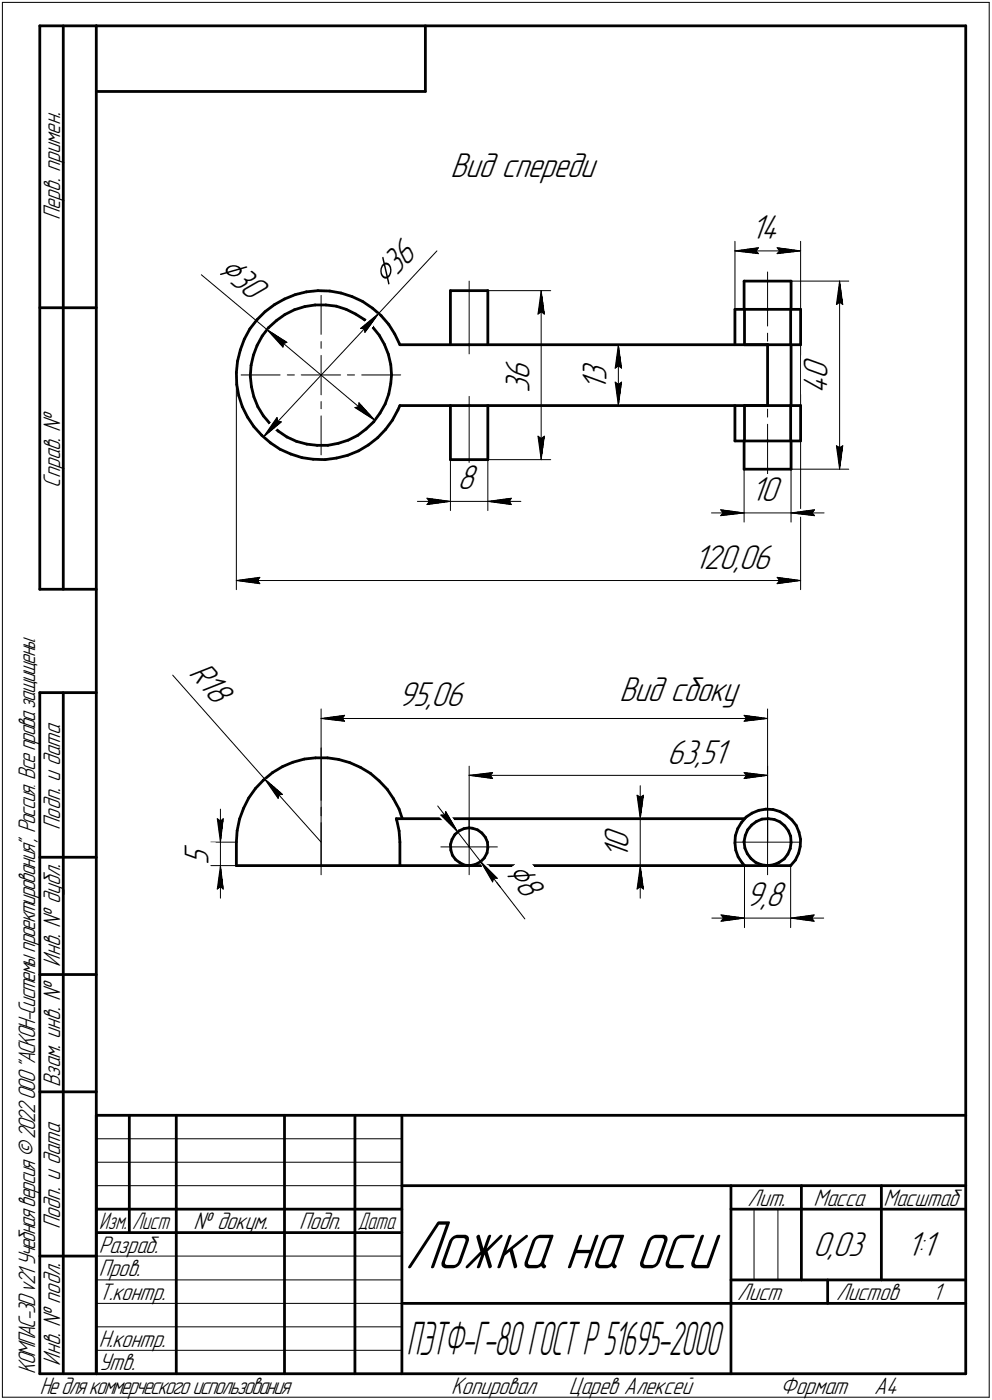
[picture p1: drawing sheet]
<svg xmlns="http://www.w3.org/2000/svg" width="211mm" height="298mm" viewBox="0 0 211 298" stroke-linecap="round" stroke-linejoin="round" font-family="sans-serif">
<defs><g id="words">
<text font-size="15.5" x="86.1" y="270.1">Ложка на оси</text>
<text font-size="10.5" x="86.5" y="288.5">ПЭТФ-Г-80ГОСТР51695-2000</text>
<g font-size="8.5">
<text x="46" y="57.8" transform="rotate(40 46 57.8)">Ç30</text>
<text x="82.1" y="61.3" transform="rotate(-47 82.1 61.3)">Ç36</text>
<text x="107.4" y="185.9" transform="rotate(52 107.4 185.9)">Ç8</text>
</g>
<g font-size="7.8">
<text x="95.8" y="37.7">Вид спереди</text>
<text x="159.8" y="50.9">14</text>
<text x="112.6" y="83.8" transform="rotate(-90 112.6 83.8)">3</text>
<text x="112.6" y="81" transform="rotate(-90 112.6 81)">6</text>
<text x="129.1" y="83.2" transform="rotate(-90 129.1 83.2)">1</text>
<text x="129.1" y="81.1" transform="rotate(-90 129.1 81.1)">3</text>
<text x="176.1" y="84" transform="rotate(-90 176.1 84)">4</text>
<text x="176.1" y="80.8" transform="rotate(-90 176.1 80.8)">0</text>
<text x="97.3" y="104.2">8</text>
<text x="159.8" y="106.7">10</text>
<text x="147.7" y="121.1">120,06</text>
<text x="39.9" y="143.6" transform="rotate(48 39.9 143.6)">R18</text>
<text x="131.8" y="149.2">Вид сбоку</text>
<text x="84.8" y="150.4">95,06</text>
<text x="142" y="162.6">63,51</text>
<text x="44.3" y="184.1" transform="rotate(-90 44.3 184.1)">5</text>
<text x="133.7" y="182.9" transform="rotate(-90 133.7 182.9)">1</text>
<text x="133.7" y="180.7" transform="rotate(-90 133.7 180.7)">0</text>
<text x="158.7" y="193">9,8</text>
<text x="173" y="267.5">0,03</text>
<text x="192.9" y="267.5">1:1</text>
</g>
<g font-size="5.4">
<text x="12.8" y="46.9" transform="rotate(-90 12.8 46.9)">Перв. примен.</text>
<text x="12.8" y="103.8" transform="rotate(-90 12.8 103.8)">Справ. №</text>
<text x="12.8" y="176.7" transform="rotate(-90 12.8 176.7)">Подп. и дата</text>
<text x="12.8" y="205.8" transform="rotate(-90 12.8 205.8)">Инв. № дубл.</text>
<text x="12.8" y="231.6" transform="rotate(-90 12.8 231.6)">Взам. инв. №</text>
<text x="159.1" y="256.8">Лит.</text>
<text x="173.1" y="256.8">Масса</text>
<text x="188" y="256.8">Масштаб</text>
<text x="12.8" y="261.7" transform="rotate(-90 12.8 261.7)">Подп. и дата</text>
<text x="41.2" y="261.8">№ докум.</text>
<text x="63.6" y="261.8">Подп.</text>
<text x="21" y="266.8">Разраб.</text>
<text x="21" y="271.8">Пров.</text>
<text x="21" y="276.8">Т.контр.</text>
<text x="156.9" y="276.8">Лист</text>
<text x="177.9" y="276.8">Листов</text>
<text x="198.4" y="276.8">1</text>
<text x="21" y="286.8">Н.контр.</text>
<text x="7.5" y="292.5" transform="rotate(-90 7.5 292.5)">КОМПАС-3Dv21 Учебнаяверсия©2022ООО&quot;АСКОН-Системыпроектирования&quot;, Россия. Всеправазащищены.</text>
<text x="12.8" y="290.8" transform="rotate(-90 12.8 290.8)">Инв. № подл.</text>
<text x="21" y="291.8">Утв.</text>
<text x="8.5" y="296.7">Недлякоммерческогоиспользования</text>
<text x="96" y="296.8">Копировал</text>
<text x="121" y="296.8">Царев Алексей</text>
<text x="166" y="296.8">Формат</text>
<text x="186" y="296.8">A4</text>
</g>
<g font-size="5.3">
<text x="21.1" y="261.8">Изм.</text>
<text x="28.1" y="261.8">Лист</text>
<text x="76.1" y="261.8">Дата</text>
</g>
</g></defs>
<g fill="none" stroke="#000" stroke-width=".59">
<path d="M8.5 5.5v120zM8.5 5.5h12zM13.5 5.5v120zM20.5 5.5v287zM20.5 5.5h185zM20.5 19.5h70zM90.5 5.5v14zM205.5 5.5v287zM158.3 59.9h10zM158.3 59.9v6zM168.3 59.9v6zM8.5 65.5h12z"/>
<path d="M50.3 79.3l.1 2.6zM50.5 76.9l-.2 2.4zM51.1 74.5l-.6 2.4zM52 72.2l-.9 2.3zM53.2 70l-1.2 2.2zM53.4 77.8l-.1 2.3zM53.9 75.6l-.5 2.2zM54.7 73.6l-.8 2zM54.7 68.1l-1.5 1.9zM55.8 71.5l-1.1 2.1zM56.4 66.4l2-1.5zM56.4 66.4l-1.7 1.7z"/>
<path d="M57.1 69.8l1.7-1.6zM57.1 69.8l-1.3 1.7zM58.4 64.9l2.1-1.2zM58.8 68.2l1.8-1.2zM60.5 63.7l2.3-1zM60.6 67l2.1-1zM62.7 66l2.2-.7zM62.8 62.7l2.4-.6zM64.9 65.3l2.2-.4zM65.2 62.1l2.4-.2zM67.1 64.9h2.2zM67.6 61.9l2.6 .1z"/>
<path d="M69.3 64.9l2.2 .3zM70.2 62l2.4 .4zM71.5 65.2l2.2 .7zM72.6 62.4l2.3 .8zM73.7 65.9l2 1zM74.9 63.2l2.2 1zM75.7 66.9l1.9 1.2zM77.1 64.2l2.1 1.4zM77.6 68.1l1.6 1.5zM79.2 69.6l1.5 1.8zM79.2 65.6l1.9 1.6zM80.7 71.4l1.1 1.9z"/>
<path d="M81.1 67.2l1.6 1.9zM81.8 73.3l.8 2.1zM82.6 75.4l.5 2.2zM82.7 69.1l1.3 2zM83.1 77.6l.2 2.2zM83.3 79.8l-.2 1.9zM84 71.1l1.1 2.3zM85.1 73.4h14.7zM95.8 61.9h8zM95.8 61.9v11.5zM99.8 73.4h63.5zM103.8 61.9v11.5z"/>
<path d="M156.4 65.9h2zM156.4 65.9v7.5zM158.4 65.9v7.5zM158.4 65.9h4.9zM158.4 73.4h4.9zM163.3 65.9h4.9zM163.3 73.4h4.9zM163.3 73.4v13zM168.2 65.9v7.5zM168.2 73.4h2.1zM168.2 65.9h2.1zM168.3 73.4v13z"/>
<path d="M170.3 65.9v7.5zM50.4 81.9l.4 2.3zM50.8 84.2l.8 2.4zM51.6 86.6l1.1 2.2zM52.7 88.8l1.3 2zM53.3 80.1l.2 2.3zM53.5 82.4l.5 2.1zM54 84.5l.9 2.1zM54 90.8l1.7 1.9zM54.9 86.6l1.1 2zM55.7 92.7l1.9 1.6zM56 88.6l1.5 1.7z"/>
<path d="M57.5 90.3l1.7 1.5zM57.6 94.3l2 1.4zM59.2 91.8l1.8 1.2zM59.6 95.7l2.3 1zM61 93l2.1 1zM61.9 96.7l2.4 .8zM63.1 94l2.2 .6zM64.3 97.5l2.3 .3zM65.3 94.6l2.2 .2zM66.6 97.8l2.6 .1zM67.5 94.8h2.3zM69.2 97.9l2.4-.4z"/>
<path d="M69.8 94.8l2.2-.4zM71.6 97.5l2.4-.6zM72 94.4l2.1-.7zM74 96.9l2.3-.9zM74.1 93.7l2-1zM76.1 92.7l1.8-1.3zM76.3 96l2.1-1.3zM77.9 91.4l1.6-1.6zM78.4 94.7l1.9-1.5zM80.9 88l-1.4 1.8zM82 86l-1.1 2zM82 91.4l-1.7 1.8z"/>
<path d="M82.7 83.9l-.7 2.1zM83.1 81.7l-.4 2.2zM83.5 89.5l-1.5 1.9zM84.7 87.3l-1.2 2.2zM85.1 86.4h14.7zM85.1 86.4l-.4 .9zM95.8 97.9h8zM95.8 86.4v11.5zM99.8 86.4h63.5zM103.8 86.4v11.5zM156.4 93.9h2zM156.4 86.4v7.5z"/>
<path d="M158.3 99.9h10zM158.3 93.9v6zM158.4 86.4v7.5zM158.4 93.9h4.9zM158.4 86.4h4.9zM163.3 93.9h4.9zM163.3 86.4h4.9zM168.2 86.4v7.5zM168.2 93.9h2.1zM168.2 86.4h2.1zM168.3 93.9v6zM170.3 86.4v7.5z"/>
<path d="M8.5 125.5h12zM8.5 147.5v145zM8.5 147.5h12zM13.5 147.5v145zM50.3 179.3v5zM50.5 176.9l-.2 2.4zM51 174.4l-.5 2.5zM51.8 172.1l-.8 2.3zM52.9 169.9l-1.1 2.2zM54.4 167.9l-1.5 2zM56 166.1l-1.6 1.8zM56 166.1l2-1.6z"/>
<path d="M58 164.5l2.1-1.3zM60.1 163.2l2.2-.9zM62.3 162.3l2.5-.7zM64.8 161.6l2.3-.2zM67.1 161.4h2.6zM69.7 161.4l2.4 .3zM72.1 161.7l2.3 .7zM74.4 162.4l2.3 1zM76.7 163.4l2.1 1.3zM78.8 164.7l1.9 1.6zM80.7 166.3l1.7 1.8zM82.4 168.1l1.3 2z"/>
<path d="M83.7 170.1l1.2 2.2zM84.3 174.3h74.1zM84.3 174.3l.1 .3zM84.4 174.6l.5 2.4zM84.9 172.3l.7 2zM84.9 177l.2 2.3zM85.1 179.3v5zM95.8 179.8l.1 1.2zM96.2 178.7l-.4 1.1zM96.8 177.7l.8-.7zM96.8 177.7l-.6 1zM97.6 177l1.1-.6z"/>
<path d="M98.7 176.4l1.1-.1zM99.8 176.3l.7 .1zM100.5 176.4l1.1 .3zM101.6 176.7l.9 .7zM102.5 177.4l.8 .9zM103.3 178.3l.4 1zM103.7 179.3l.1 1.2zM156.4 179.5l.1 1.5zM156.5 178l-.1 1.5zM157 176.4l-.5 1.6zM157.7 175.2l-.7 1.2zM158.3 179.3l.2 1.3z"/>
<path d="M158.3 179.2v.1zM158.6 177.9l-.3 1.3zM158.7 174l1.3-.9zM158.7 174l-1 1.2zM159.1 176.7l-.5 1.2zM159.9 175.7l1.1-.8zM159.9 175.7l-.8 1zM160 173.1l1.5-.5zM161 174.9l1.1-.5zM161.5 172.6l1.5-.3zM162.1 174.4l1.4-.1zM163 172.3l1.5 .1z"/>
<path d="M163.5 174.3l1.3 .2zM164.5 172.4l1.4 .4zM164.8 174.5l1.1 .5zM165.9 175l1.1 .9zM165.9 172.8l1.4 .8zM167 175.9l.7 1zM167.3 173.6l1.2 1zM167.7 176.9l.5 1.2zM168.2 178.1l.1 1.3zM168.3 179.4l-.2 1.3zM168.5 174.6l.9 1.2zM169.4 175.8l.6 1.4z"/>
<path d="M170 177.2l.3 1.5zM170.3 178.7v1.6zM8.5 182.5h12zM50.3 184.3h34.8zM85.1 184.3h14.7zM95.9 181l.4 1.1zM96.3 182.1l.6 .9zM96.9 183l1 .7zM97.9 183.7l1 .5zM98.9 184.2l1.2 .1zM99.8 184.3h58.6zM100.1 184.3l1.1-.2z"/>
<path d="M101.2 184.1l1.1-.6zM102.3 183.5l.7-.8zM103.6 181.6l-.6 1.1zM103.8 180.5l-.2 1.1zM156.5 181l.6 1.5zM157.1 182.5l.8 1.2zM157.9 183.7l.5 .6zM158.4 184.3h4.9zM158.5 180.6l.5 1.2zM159 181.8l.8 1zM159.8 182.8l1 .8zM160.8 183.6l1.3 .5z"/>
<path d="M162.1 184.1l1.2 .2zM163.3 184.3l1.3-.2zM163.3 184.3h4.9zM164.6 184.1l1.2-.5zM165.8 183.6l1.1-.7zM167.6 181.9l-.7 1zM168.1 180.7l-.5 1.2zM169.2 183.1l-1 1.2zM169.9 181.7l-.7 1.4zM170.3 180.3l-.4 1.4zM8.5 207.5h12zM8.5 232.5h12z"/>
<path d="M20.5 237.5h185zM20.5 237.5v55zM27.5 237.5v25zM37.5 237.5v55zM60.5 237.5v55zM75.5 237.5v55zM85.5 237.5v55zM20.5 257.5h65zM85.5 252.5h120zM155.5 252.5v40zM155.5 257.5h15zM170.5 252.5v20z"/>
<path d="M170.5 257.5h35zM187.5 252.5v20zM8.5 267.5h12zM20.5 262.5h65zM85.5 277.5h70zM155.5 277.5h50zM155.5 272.5h50zM176.1 272.5v5zM8.5 292.5h12zM20.5 292.5h185z"/>
</g>
<g fill="none" stroke="#000" stroke-width=".21">
<path d="M.5 .5v297zM.5 .5h210zM210.5 .5v297zM42.8 58.5l14 11.7zM93 53.4l-12.4 13.3zM99.8 59.9v15.5zM156.4 51.4v14.5zM156.4 53.4l5-.7zM156.4 53.4l5 .6zM156.4 53.4h13.9zM160.9 53.4l.5 .6zM161.4 52.7l-.5 .7z"/>
<path d="M163.3 57.9v11.5zM165.4 54l4.9-.6zM165.4 52.7l.5 .7zM165.4 52.7l4.9 .7zM165.9 53.4l-.5 .6zM168.3 59.9h12.3zM170.3 51.4v14.5zM178.6 59.9l.7 5zM178.6 59.9l-.6 5zM178.6 59.9v40zM50.3 79.8v45.8zM51.3 79.8h8.3z"/>
<path d="M56.8 70.2l4.2 2.7zM56.8 70.2l3.4 3.7zM56.8 70.2l23 19.3zM60.3 73.2l.7-.3zM60.3 73.2l-.1 .7zM61.1 79.8h1.6zM64.1 79.8h4.2zM68.3 79.8h4.2zM68.3 79.8v4.3zM68.3 62.9v8.3zM68.3 72.7v1.5zM68.3 75.7v4.1z"/>
<path d="M73.9 79.8h1.5zM76.7 69.9l.8 .1zM76.7 69.9l3.9-3.2zM77 79.8h8.3zM77.5 70l.1 .8zM80.6 66.7l-3 4.1zM80.6 66.7l-24.6 26.3zM103.8 61.9h13.4zM114.5 66.9l.6-.5zM115.1 61.9l.7 5zM115.1 66.4l.7 .5zM115.1 61.9l-.6 5z"/>
<path d="M115.1 61.9v36zM129.6 73.4h38.7zM130.9 78.4l.7-.5zM131.6 73.4l.6 5zM131.6 77.9l.6 .5zM131.6 73.4l-.7 5zM131.6 73.4v13zM163.3 74.1v11.6zM163.3 71v1.6zM170.3 69.6v56zM178 64.9l.6-.6zM178.6 64.3l.7 .6z"/>
<path d="M56 93l3.9-3.2zM58.9 88.9l-2.9 4.1zM58.9 88.9l.2 .8zM59.1 89.7l.8 .1zM68.3 88.6v8.3zM68.3 85.5v1.5zM75.5 86.8l4.3 2.7zM75.5 86.8l.8-.2zM76.4 85.8l-.1 .8zM76.4 85.8l3.4 3.7zM95.8 97.9v10.8zM99.8 84.4v15.5z"/>
<path d="M103.8 97.9v10.8zM103.8 97.9h13.4zM114.5 92.9l.6 5zM114.5 92.9l.6 .5zM115.1 93.4l.7-.5zM115.8 92.9l-.7 5zM129.6 86.4h38.7zM130.9 81.4l.7 5zM130.9 81.4l.7 .5zM131.6 81.9l.6-.5zM132.2 81.4l-.6 5zM158.3 99.9v11.3z"/>
<path d="M163.3 90.3v11.6zM163.3 87.1v1.7zM168.3 99.9v11.3zM168.3 99.9h12.3zM178 94.9l.6 5zM178 94.9l.6 .4zM178.6 95.3l.7-.4zM179.3 94.9l-.7 5zM88.8 106.8h7zM90.8 106.1l5 .7zM90.8 106.1l.6 .7zM90.8 107.4l5-.6z"/>
<path d="M91.4 106.8l-.6 .6zM95.8 106.8h8zM103.8 106.8l5 .6zM103.8 106.8l5-.7zM103.8 106.8h7zM108.4 106.8l.4 .6zM108.8 106.1l-.4 .7zM151.4 109.2h6.9zM153.3 108.5l5 .7zM153.3 108.5l.5 .7zM153.3 109.8l5-.6zM153.8 109.2l-.5 .6z"/>
<path d="M158.3 109.2h10zM168.3 109.2l5 .6zM168.3 109.2l5-.7zM168.3 109.2h7zM172.8 109.2l.5 .6zM173.3 108.5l-.5 .7zM50.3 123.6l5-.7zM50.3 123.6l5 .7zM50.3 123.6h120zM54.8 123.6l.5 .7zM55.3 122.9l-.5 .7zM165.4 124.3l4.9-.7z"/>
<path d="M165.4 122.9l.5 .7zM165.4 122.9l4.9 .7zM165.9 123.6l-.5 .7zM36.7 143.8l19.6 22.1zM68.3 159.3v11.1zM68.3 151v33.3zM68.3 153l5-.7zM68.3 153l5 .6zM68.3 153h95zM72.8 153l.5 .6zM73.3 152.3l-.5 .7zM158.3 153.6l5-.6z"/>
<path d="M158.3 152.3l.5 .7zM158.3 152.3l5 .7zM158.8 153l-.5 .6zM163.3 151v28.3zM44.9 179.3h5.4zM46.2 174.3l.7 .5zM46.2 174.3l.7 5zM46.9 174.8l.6-.5zM46.9 172.3v7zM46.9 179.3v5zM47.5 174.3l-.6 5zM56.3 165.9l3.8 3.3z"/>
<path d="M56.3 165.9l2.9 4.1zM56.3 165.9l12 13.4zM59.4 169.2h.7zM59.4 169.2l-.2 .8zM68.3 175.2v11.1zM68.3 171.9v1.8zM93.1 171.6l4.3 5.5zM93.8 173.6h.9zM93.8 173.6l3.6 3.5zM94.8 172.8l2.6 4.3zM94.8 172.8l-.1 .8zM97.4 177.1l4.9 6.4z"/>
<path d="M99.8 174.3v6zM99.8 163.2v17.1zM99.8 165.1l5-.6zM99.8 165.1l5 .7zM99.8 165.1h63.5zM104.3 165.1l.5 .7zM104.8 164.5l-.5 .6zM134.2 174.3h24.2zM135.6 169.3l.6 .5zM135.6 169.3l.6 5zM136.2 169.8l.7-.5zM136.2 167.3v7z"/>
<path d="M136.2 174.3v10zM136.9 169.3l-.7 5zM156.4 179.3h6.9zM158.3 165.8l5-.7zM158.3 164.5l.5 .6zM158.3 164.5l5 .6zM158.8 165.1l-.5 .7zM163.3 179.3h7zM163.3 179.3v7zM163.3 172.3v7zM163.3 163.2v16.1zM44.9 184.3h5.4z"/>
<path d="M46.2 189.3l.7-.5zM46.9 184.3l-.7 5zM46.9 188.8l.6 .5zM46.9 184.3l.6 5zM46.9 184.3v7zM93.8 180.3h6zM99.8 180.3h6zM99.8 180.3v6zM102.3 183.5l9.4 12.2zM102.3 183.5l2.5 4.3zM102.3 183.5l3.5 3.5zM102.3 183.5l4.2 5.5z"/>
<path d="M105 187l-.2 .8zM105 187h.8zM134.2 184.3h24.2zM135.6 189.3l.6-.5zM136.2 184.3l-.6 5zM136.2 188.8l.7 .5zM136.2 184.3l.7 5zM136.2 184.3v7zM151.5 195.5h6.9zM153.4 194.8l5 .7zM153.4 194.8l.5 .7zM153.4 196.2l5-.7z"/>
<path d="M153.9 195.5l-.5 .7zM158.4 184.3v13.2zM158.4 195.5h9.8zM168.2 184.3v13.2zM168.2 195.5l5 .7zM168.2 195.5l5-.7zM168.2 195.5h7.1zM172.7 195.5l.5 .7zM173.2 194.8l-.5 .7zM20.5 247.5h65zM20.5 252.5h65zM20.5 242.5h65z"/>
<path d="M160.4 257.5v15zM165.5 257.5v15zM20.5 267.5h65zM20.5 272.5h65zM20.5 277.5h65zM.5 297.5h210zM20.5 282.5h65zM20.5 287.5h65z"/>
</g>
<g fill="#fff" stroke="#fff" stroke-width=".21">
<path d="M76.3 85.3h.2zM76.2 85.3h.4zM76.1 85.4h.6zM76 85.5h.8zM75.9 85.6h1zM75.9 85.7h1.1zM75.8 85.8h1.2zM75.7 85.9h1.4zM75.6 85.9h1.6zM75.5 86h1.8zM75.5 86.1h1.9zM75.4 86.2h2.1zM75.4 86.3h2.2zM75.3 86.4h2.3zM75.2 86.4h2.4zM75.2 86.5h2.5zM75.1 86.6h2.7zM75 86.7h2.9zM74.9 86.8h3.1zM74.8 86.9h3.3zM74.8 87h3.3zM74.9 87h3.3zM75.1 87.1h3.2zM75.2 87.2h3.2zM75.4 87.3h3.1zM75.4 87.4h3.2zM75.6 87.5h3.1zM75.7 87.5h3zM75.9 87.6h2.9zM75.9 87.7h3zM76.1 87.8h2.8zM76.2 87.9h2.8zM76.4 88h2.6zM76.5 88.1h2.6zM76.6 88.1h2.5zM76.8 88.2h2.4zM76.9 88.3h2.3zM77 88.4h2.2zM77.1 88.5h2.1zM77.3 88.6h2zM77.4 88.6h1.9zM77.6 88.7h1.8zM77.6 88.8h1.8zM77.8 88.9h1.7zM77.9 89h1.6zM78.2 89.1h1.4zM78.6 89.2h1zM78.8 89.2h.9zM79.2 89.3h.5zM79.5 89.4h.3z"/>
<path d="M56.9 70.3h.2zM56.9 70.4h.5zM57 70.4h.7zM57 70.5h.9zM57.1 70.6h1.1zM57.1 70.7h1.3zM57.1 70.8h1.6zM57.1 70.9h1.7zM57.2 71h1.8zM57.2 71h1.9zM57.3 71.1h2zM57.3 71.2h2.1zM57.4 71.3h2.1zM57.4 71.4h2.2zM57.5 71.5h2.3zM57.5 71.5h2.4zM57.6 71.6h2.4zM57.6 71.7h2.5zM57.7 71.8h2.6zM57.7 71.9h2.8zM57.7 72h2.8zM57.7 72.1h3zM57.8 72.1h3zM57.9 72.2h3.1zM58 72.3h3zM58.1 72.4h3.1zM58.2 72.5h3.1zM58.3 72.6h3.2zM58.3 72.6h3.3zM58.4 72.7h3.3zM58.5 72.8h3.3zM58.6 72.9h3.2zM58.7 73h3zM58.8 73.1h2.8zM58.8 73.2h2.8zM58.9 73.2h2.6zM58.9 73.3h2.6zM59 73.4h2.4zM59.1 73.5h2.2zM59.2 73.6h2zM59.3 73.7h1.8zM59.4 73.7h1.6zM59.4 73.8h1.6zM59.5 73.9h1.5zM59.6 74h1.3zM59.7 74.1h1.1zM59.8 74.2h.9zM59.9 74.3h.7zM59.9 74.3h.6zM60 74.4h.5zM60.1 74.5h.3z"/>
<path d="M49.7 53.6h.2zM49.6 53.7h.4zM49.5 53.8h.5zM49.4 53.8h.7zM49.4 53.9h.8zM49.3 54h1.1zM49.3 54.1h1.2zM49.2 54.2h1.3zM49.1 54.3h1.5zM49 54.4h1.7zM48.9 54.4h2zM48.9 54.5h2.1zM48.8 54.6h2.3zM48.8 54.7h2.3zM48.7 54.8h2.5zM48.6 54.9h2.8zM48.5 54.9h3zM48.4 55h3.2zM48.3 55.1h3.3zM48.3 55.2h3.4zM48.3 55.3h3.5zM48.2 55.4h3.8zM48.1 55.5h4zM48 55.5h4.2zM47.9 55.6h4.3zM47.8 55.7h4.5zM47.8 55.8h4.7zM47.8 55.9h4.8zM47.7 56h5zM47.6 56h5.1zM47.5 56.1h5.3zM47.4 56.2h5.6zM47.4 56.3h5.7zM47.3 56.4h5.9zM47.2 56.5h6.1zM47.2 56.6h6.1zM47.1 56.6h6.3zM47 56.7h6.6zM46.9 56.8h6.8zM46.9 56.9h6.9zM46.8 57h7zM46.7 57.1h7.2zM46.7 57.1h7.4zM46.6 57.2h7.6zM46.5 57.3h7.8zM46.5 57.4h7.9zM46.4 57.5h8zM46.3 57.6h8.3zM46.2 57.7h8.5zM46.1 57.7h8.7zM46.1 57.8h8.8zM46 57.9h8.9zM46 58h9zM45.9 58.1h9.3zM45.8 58.2h9.5zM45.7 58.3h9.7zM45.6 58.3h9.9zM45.6 58.4h9.9zM45.6 58.5h10.1zM45.5 58.6h10.3zM45.4 58.7h10.5zM45.3 58.8h10.7zM45.2 58.8h10.8zM45.1 58.9h11.1zM45 59h11.3zM45.2 59.1h11.2zM45.3 59.2h11.2zM45.4 59.3h11.2zM45.5 59.4h11.1zM45.6 59.4h11.2zM45.7 59.5h11.2zM45.8 59.6h11.2zM45.9 59.7h11.2zM46 59.8h11.1zM46.1 59.9h11.2zM46.2 59.9h11.2zM46.3 60h11.2zM46.4 60.1h11.2zM46.5 60.2h11.2zM46.6 60.3h11.2zM46.7 60.4h11.2zM46.8 60.5h11.2zM46.9 60.5h11.2zM47 60.6h11.2zM47.1 60.7h11.2zM47.2 60.8h11.1zM47.3 60.9h10.9zM47.4 61h10.7zM47.5 61h10.5zM47.6 61.1h10.3zM47.7 61.2h10.1zM47.8 61.3h10zM47.9 61.4h9.8zM48 61.5h9.7zM48.1 61.6h9.5zM48.2 61.6h9.3zM48.3 61.7h9.1zM48.4 61.8h8.9zM48.5 61.9h8.8zM48.6 62h8.6zM48.7 62.1h8.4zM48.8 62.1h8.3zM48.9 62.2h8.1zM49 62.3h7.9zM49.1 62.4h7.8zM49.2 62.5h7.6zM49.3 62.6h7.4zM49.4 62.7h7.2zM49.5 62.7h7.1zM49.6 62.8h6.9zM49.7 62.9h6.7zM49.8 63h6.6zM50 63.1h6.3zM50 63.2h6.2zM50.1 63.2h6zM50.2 63.3h5.8zM50.3 63.4h5.7zM50.4 63.5h5.6zM50.5 63.6h5.4zM50.6 63.7h5.2zM50.7 63.8h5zM50.8 63.8h4.8zM50.9 63.9h4.6zM51.1 64h4.4zM51.1 64.1h4.4zM51.2 64.2h4.2zM51.3 64.3h4zM51.4 64.3h3.8zM51.6 64.4h3.5zM51.6 64.5h3.4zM51.7 64.6h3.3zM51.8 64.7h3.1zM51.9 64.8h3zM52 64.9h2.8zM52.2 64.9h2.5zM52.2 65h2.4zM52.3 65.1h2.2zM52.4 65.2h2.1zM52.5 65.3h1.9zM52.7 65.4h1.7zM52.7 65.4h1.6zM52.8 65.5h1.4zM52.9 65.6h1.2zM53 65.7h1.1zM53.2 65.8h.8zM53.3 65.9h.6zM53.3 66h.5zM53.4 66h.4zM53.5 66.1h.2z"/>
<path d="M58.8 88.3h.2zM58.8 88.4h.3zM58.7 88.5h.5zM58.7 88.6h.6zM58.6 88.6h.8zM58.5 88.7h1zM58.5 88.8h1.1zM58.4 88.9h1.3zM58.3 89h1.5zM58.3 89.1h1.6zM58.3 89.2h1.6zM58.2 89.2h1.8zM58.1 89.3h2zM58.1 89.4h2.1zM58 89.5h2.3zM57.9 89.6h2.5zM57.9 89.7h2.6zM57.8 89.7h2.7zM57.7 89.8h2.9zM57.7 89.9h2.8zM57.7 90h2.8zM57.6 90.1h2.8zM57.6 90.2h2.7zM57.5 90.3h2.6zM57.4 90.3h2.6zM57.3 90.4h2.6zM57.3 90.5h2.6zM57.2 90.6h2.6zM57.1 90.7h2.5zM57.1 90.8h2.4zM57.1 90.8h2.3zM57 90.9h2.4zM57 91h2.2zM56.9 91.1h2.2zM56.8 91.2h2.2zM56.7 91.3h2.2zM56.7 91.4h2.1zM56.7 91.4h2zM56.6 91.5h2zM56.6 91.6h1.9zM56.6 91.7h1.8zM56.6 91.8h1.7zM56.6 91.9h1.6zM56.5 91.9h1.6zM56.5 92h1.5zM56.5 92.1h1.4zM56.4 92.2h1.3zM56.4 92.3h1.2zM56.4 92.4h1zM56.3 92.5h.9zM56.3 92.5h.8zM56.2 92.6h.7zM56.2 92.7h.5zM56.2 92.8h.4zM56.1 92.9h.3z"/>
<path d="M80.4 66.8h.2zM80.3 66.9h.3zM80 67h.5zM79.8 67.1h.7zM79.7 67.1h.8zM79.4 67.2h1zM79.2 67.3h1.2zM79.1 67.4h1.2zM78.8 67.5h1.5zM78.7 67.6h1.6zM78.7 67.6h1.6zM78.6 67.7h1.7zM78.5 67.8h1.8zM78.4 67.9h1.8zM78.2 68h2zM78.1 68.1h2zM78.1 68.2h2zM78 68.2h2.1zM77.9 68.3h2.1zM77.8 68.4h2.2zM77.6 68.5h2.3zM77.6 68.6h2.3zM77.5 68.7h2.3zM77.4 68.7h2.4zM77.3 68.8h2.5zM77.2 68.9h2.5zM77 69h2.6zM77 69.1h2.5zM76.9 69.2h2.6zM76.8 69.3h2.6zM76.7 69.3h2.6zM76.6 69.4h2.7zM76.5 69.5h2.7zM76.4 69.6h2.8zM76.3 69.7h2.8zM76.2 69.8h2.9zM76.1 69.8h2.9zM75.9 69.9h3zM76.1 70h2.7zM76.2 70.1h2.6zM76.3 70.2h2.4zM76.4 70.3h2.3zM76.5 70.4h2.2zM76.5 70.4h2.1zM76.6 70.5h1.9zM76.7 70.6h1.7zM76.8 70.7h1.6zM77 70.8h1.3zM77 70.9h1.2zM77.1 71h1.1zM77.2 71h.9zM77.3 71.1h.8zM77.4 71.2h.6zM77.5 71.3h.5zM77.6 71.4h.3zM77.6 71.5h.2z"/>
<path d="M85.6 49.3h.2zM85.5 49.4h.4zM85.4 49.4h.5zM85.3 49.5h.7zM85.3 49.6h.8zM85.2 49.7h1zM85.1 49.8h1.2zM85 49.9h1.4zM84.9 50h1.5zM84.8 50h1.7zM84.8 50.1h1.8zM84.7 50.2h2zM84.6 50.3h2.2zM84.5 50.4h2.4zM84.4 50.5h2.6zM84.3 50.5h2.7zM84.3 50.6h2.8zM84.2 50.7h3zM84.2 50.8h3.1zM84.1 50.9h3.4zM84 51h3.5zM83.9 51.1h3.7zM83.8 51.1h3.9zM83.7 51.2h4.1zM83.7 51.3h4.2zM83.6 51.4h4.4zM83.5 51.5h4.6zM83.4 51.6h4.7zM83.3 51.6h4.9zM83.2 51.7h5.1zM83.1 51.8h5.3zM83.1 51.9h5.4zM83.1 52h5.5zM83 52.1h5.6zM82.9 52.2h5.8zM82.8 52.2h6zM82.7 52.3h6.2zM82.6 52.4h6.4zM82.5 52.5h6.6zM82.5 52.6h6.7zM82.4 52.7h6.9zM82.3 52.7h7.1zM82.2 52.8h7.3zM82.1 52.9h7.5zM82 53h7.7zM82 53.1h7.7zM81.9 53.2h7.9zM81.8 53.3h8.1zM81.8 53.3h8.2zM81.7 53.4h8.4zM81.6 53.5h8.6zM81.5 53.6h8.8zM81.4 53.7h8.9zM81.4 53.8h9zM81.3 53.8h9.2zM81.2 53.9h9.4zM81.1 54h9.6zM81 54.1h9.8zM80.9 54.2h9.9zM80.9 54.3h9.9zM80.8 54.4h10zM80.7 54.4h10zM80.6 54.5h10zM80.5 54.6h10zM80.5 54.7h9.9zM80.4 54.8h9.9zM80.3 54.9h10zM80.3 54.9h9.9zM80.2 55h9.9zM80.1 55.1h9.9zM80 55.2h9.9zM79.9 55.3h9.9zM79.8 55.4h10zM79.8 55.5h9.9zM79.7 55.5h10zM79.6 55.6h10zM79.5 55.7h10zM79.4 55.8h10zM79.3 55.9h10zM79.2 56h10zM79.2 56h10zM79.2 56.1h9.9zM79.1 56.2h9.9zM79 56.3h9.9zM78.9 56.4h9.9zM78.8 56.5h9.9zM78.7 56.6h10zM78.7 56.6h9.9zM78.6 56.7h10zM78.5 56.8h10zM78.4 56.9h10zM78.3 57h10zM78.2 57.1h10zM78.1 57.1h10zM78.1 57.2h10zM78 57.3h10zM77.9 57.4h10zM78.1 57.5h9.7zM78.1 57.6h9.6zM78.2 57.7h9.4zM78.3 57.7h9.3zM78.4 57.8h9.1zM78.5 57.9h9zM78.6 58h8.8zM78.7 58.1h8.6zM78.7 58.2h8.5zM78.8 58.3h8.3zM78.9 58.3h8.1zM79 58.4h8zM79.1 58.5h7.8zM79.2 58.6h7.6zM79.3 58.7h7.4zM79.4 58.8h7.2zM79.5 58.8h7zM79.6 58.9h6.9zM79.7 59h6.7zM79.8 59.1h6.6zM79.8 59.2h6.5zM79.9 59.3h6.3zM80 59.4h6.1zM80.1 59.4h5.9zM80.2 59.5h5.7zM80.3 59.6h5.6zM80.3 59.7h5.5zM80.4 59.8h5.3zM80.5 59.9h5.1zM80.7 59.9h4.8zM80.8 60h4.6zM80.9 60.1h4.5zM80.9 60.2h4.4zM81 60.3h4.3zM81.1 60.4h4.1zM81.2 60.5h3.9zM81.3 60.5h3.7zM81.4 60.6h3.5zM81.4 60.7h3.4zM81.5 60.8h3.3zM81.6 60.9h3.1zM81.7 61h2.9zM81.8 61h2.7zM81.9 61.1h2.5zM82 61.2h2.3zM82.1 61.3h2.2zM82.2 61.4h2zM82.3 61.5h1.9zM82.4 61.6h1.7zM82.5 61.6h1.5zM82.5 61.7h1.4zM82.6 61.8h1.2zM82.7 61.9h1zM82.8 62h.9zM82.9 62.1h.7zM83 62.1h.5zM83.1 62.2h.3zM83.1 62.3h.2z"/>
<path d="M97.4 98.6h5zM97.4 98.7h5zM97.4 98.8h5zM97.4 98.9h5zM97.4 99h5zM97.4 99.1h5zM97.4 99.1h5zM97.4 99.2h5zM97.4 99.3h5zM97.4 99.4h5zM97.4 99.5h5zM97.4 99.6h5zM97.4 99.7h5zM97.4 99.7h5zM97.4 99.8h5zM97.4 99.9h5zM97.4 100h5zM97.4 100.1h5zM97.4 100.2h5zM97.4 100.2h5zM97.4 100.3h5zM97.4 100.4h5zM97.4 100.5h5zM97.4 100.6h5zM97.4 100.7h5zM97.4 100.8h5zM97.4 100.8h5zM97.4 100.9h5zM97.4 101h5zM97.4 101.1h5zM97.4 101.2h5zM97.4 101.3h5zM97.4 101.3h5zM97.4 101.4h5zM97.4 101.5h5zM97.4 101.6h5zM97.4 101.7h5zM97.4 101.8h5zM97.4 101.9h5zM97.4 101.9h5zM97.4 102h5zM97.4 102.1h5zM97.4 102.2h5zM97.4 102.3h5zM97.4 102.4h5zM97.4 102.4h5zM97.4 102.5h5zM97.4 102.6h5zM97.4 102.7h5zM97.4 102.8h5zM97.4 102.9h5zM97.4 103h5zM97.4 103h5zM97.4 103.1h5zM97.4 103.2h5zM97.4 103.3h5zM97.4 103.4h5zM97.4 103.5h5zM97.4 103.5h5zM97.4 103.6h5zM97.4 103.7h5zM97.4 103.8h5zM97.4 103.9h5zM97.4 104h5zM97.4 104.1h5zM97.4 104.1h5zM97.4 104.2h5zM97.4 104.3h5zM97.4 104.4h5zM97.4 104.5h5zM97.4 104.6h5zM97.4 104.6h5zM97.4 104.7h5zM97.4 104.8h5zM97.4 104.9h5zM97.4 105h5zM97.4 105.1h5zM97.4 105.2h5zM97.4 105.2h5zM97.4 105.3h5zM97.4 105.4h5zM97.4 105.5h5zM97.4 105.6h5zM97.4 105.7h5z"/>
<path d="M90.3 105.6h.7zM90.3 105.7h1.3zM90.3 105.7h1.9zM90.3 105.8h2.6zM90.3 105.9h3.2zM90.3 106h3.8zM90.3 106.1h4zM90.3 106.2h4.2zM90.3 106.3h4.4zM90.3 106.3h4.6zM90.3 106.4h4.8zM90.3 106.5h4.9zM90.3 106.6h5.2zM90.3 106.7h5.4zM90.3 106.8h5.5zM90.3 106.8h5.4zM90.3 106.9h5.1zM90.3 107h4.9zM90.3 107.1h4.7zM90.3 107.2h4.4zM90.3 107.3h4.3zM90.3 107.4h4zM90.3 107.4h3.8zM90.3 107.5h3.2zM90.3 107.6h2.6zM90.3 107.7h1.9zM90.3 107.8h1.3zM90.3 107.9h.7z"/>
<path d="M108.7 105.6h.6zM108.1 105.7h1.2zM107.4 105.7h1.9zM106.8 105.8h2.5zM106.3 105.9h3zM105.6 106h3.7zM105.4 106.1h3.9zM105.2 106.2h4.1zM105 106.3h4.3zM104.8 106.3h4.5zM104.6 106.4h4.7zM104.4 106.5h4.9zM104.2 106.6h5.1zM104.1 106.7h5.2zM103.8 106.8h5.5zM104.1 106.8h5.2zM104.3 106.9h5zM104.5 107h4.8zM104.7 107.1h4.6zM105 107.2h4.3zM105.2 107.3h4.1zM105.4 107.4h3.9zM105.6 107.4h3.7zM106.3 107.5h3zM106.8 107.6h2.5zM107.4 107.7h1.9zM108.1 107.8h1.2zM108.7 107.9h.6z"/>
<path d="M147.7 115.5h17.7zM147.7 115.6h17.7zM147.7 115.7h17.7zM147.7 115.7h17.7zM147.7 115.8h17.7zM147.7 115.9h17.7zM147.7 116h17.7zM147.7 116.1h17.7zM147.7 116.2h17.7zM147.7 116.2h17.7zM147.7 116.3h17.7zM147.7 116.4h17.7zM147.7 116.5h17.7zM147.7 116.6h17.7zM147.7 116.7h17.7zM147.7 116.8h17.7zM147.7 116.8h17.7zM147.7 116.9h17.7zM147.7 117h17.7zM147.7 117.1h17.7zM147.7 117.2h17.7zM147.7 117.3h17.7zM147.7 117.3h17.7zM147.7 117.4h17.7zM147.7 117.5h17.7zM147.7 117.6h17.7zM147.7 117.7h17.7zM147.7 117.8h17.7zM147.7 117.9h17.7zM147.7 117.9h17.7zM147.7 118h17.7zM147.7 118.1h17.7zM147.7 118.2h17.7zM147.7 118.3h17.7zM147.7 118.4h17.7zM147.7 118.4h17.7zM147.7 118.5h17.7zM147.7 118.6h17.7zM147.7 118.7h17.7zM147.7 118.8h17.7zM147.7 118.9h17.7zM147.7 119h17.7zM147.7 119h17.7zM147.7 119.1h17.7zM147.7 119.2h17.7zM147.7 119.3h17.7zM147.7 119.4h17.7zM147.7 119.5h17.7zM147.7 119.5h17.7zM147.7 119.6h17.7zM147.7 119.7h17.7zM147.7 119.8h17.7zM147.7 119.9h17.7zM147.7 120h17.7zM147.7 120.1h17.7zM147.7 120.1h17.7zM147.7 120.2h17.7zM147.7 120.3h17.7zM147.7 120.4h17.7zM147.7 120.5h17.7zM147.7 120.6h17.7zM147.7 120.6h17.7zM147.7 120.7h17.7zM147.7 120.8h17.7zM147.7 120.9h17.7zM147.7 121h17.7zM147.7 121.1h17.7zM147.7 121.2h17.7zM147.7 121.2h17.7zM147.7 121.3h17.7zM147.7 121.4h17.7zM147.7 121.5h17.7zM147.7 121.6h17.7zM147.7 121.7h17.7zM147.7 121.8h17.7zM147.7 121.8h17.7zM147.7 121.9h17.7zM147.7 122h17.7zM147.7 122.1h17.7zM147.7 122.2h17.7zM147.7 122.3h17.7zM147.7 122.3h17.7zM147.7 122.4h17.7zM147.7 122.5h17.7z"/>
<path d="M55.2 122.4h.6zM54.6 122.5h1.2zM53.9 122.6h1.9zM53.3 122.7h2.5zM52.7 122.8h3.1zM52.1 122.9h3.7zM51.9 122.9h3.9zM51.7 123h4.1zM51.5 123.1h4.3zM51.3 123.2h4.5zM51.1 123.3h4.7zM50.9 123.4h4.9zM50.7 123.4h5.1zM50.5 123.5h5.3zM50.3 123.6h5.5zM50.5 123.7h5.3zM50.7 123.8h5.1zM50.9 123.9h4.9zM51.1 124h4.7zM51.3 124h4.5zM51.5 124.1h4.3zM51.7 124.2h4.1zM51.9 124.3h3.9zM52.1 124.4h3.7zM52.8 124.5h3zM53.6 124.5h2.2zM54.4 124.6h1.4zM55.1 124.7h.7z"/>
<path d="M164.8 122.4h.7zM164.8 122.5h1.3zM164.8 122.6h1.9zM164.8 122.7h2.6zM164.8 122.8h3.2zM164.8 122.9h3.8zM164.8 122.9h4zM164.8 123h4.2zM164.8 123.1h4.4zM164.8 123.2h4.6zM164.8 123.3h4.8zM164.8 123.4h5zM164.8 123.4h5.2zM164.8 123.5h5.4zM164.8 123.6h5.5zM164.8 123.7h5.4zM164.8 123.8h5.2zM164.8 123.9h5zM164.8 124h4.8zM164.8 124h4.6zM164.8 124.1h4.4zM164.8 124.2h4.2zM164.8 124.3h4zM164.8 124.4h3.8zM164.8 124.5h3.1zM164.8 124.5h2.3zM164.8 124.6h1.6zM164.8 124.7h.8z"/>
<path d="M123.4 76.5h7.2zM123.4 76.6h7.2zM123.4 76.7h7.2zM123.4 76.8h7.2zM123.4 76.9h7.2zM123.4 77h7.2zM123.4 77h7.2zM123.4 77.1h7.2zM123.4 77.2h7.2zM123.4 77.3h7.2zM123.4 77.4h7.2zM123.4 77.5h7.2zM123.4 77.6h7.2zM123.4 77.6h7.2zM123.4 77.7h7.2zM123.4 77.8h7.2zM123.4 77.9h7.2zM123.4 78h7.2zM123.4 78.1h7.2zM123.4 78.1h7.2zM123.4 78.2h7.2zM123.4 78.3h7.2zM123.4 78.4h7.2zM123.4 78.5h7.2zM123.4 78.6h7.2zM123.4 78.7h7.2zM123.4 78.7h7.2zM123.4 78.8h7.2zM123.4 78.9h7.2zM123.4 79h7.2zM123.4 79.1h7.2zM123.4 79.2h7.2zM123.4 79.2h7.2zM123.4 79.3h7.2zM123.4 79.4h7.2zM123.4 79.5h7.2zM123.4 79.6h7.2zM123.4 79.7h7.2zM123.4 79.8h7.2zM123.4 79.8h7.2zM123.4 79.9h7.2zM123.4 80h7.2zM123.4 80.1h7.2zM123.4 80.2h7.2zM123.4 80.3h7.2zM123.4 80.3h7.2zM123.4 80.4h7.2zM123.4 80.5h7.2zM123.4 80.6h7.2zM123.4 80.7h7.2zM123.4 80.8h7.2zM123.4 80.9h7.2zM123.4 80.9h7.2zM123.4 81h7.2zM123.4 81.1h7.2zM123.4 81.2h7.2zM123.4 81.3h7.2zM123.4 81.4h7.2zM123.4 81.4h7.2zM123.4 81.5h7.2zM123.4 81.6h7.2zM123.4 81.7h7.2zM123.4 81.8h7.2zM123.4 81.9h7.2zM123.4 82h7.2zM123.4 82h7.2zM123.4 82.1h7.2zM123.4 82.2h7.2zM123.4 82.3h7.2zM123.4 82.4h7.2zM123.4 82.5h7.2zM123.4 82.5h7.2zM123.4 82.6h7.2zM123.4 82.7h7.2zM123.4 82.8h7.2zM123.4 82.9h7.2zM123.4 83h7.2zM123.4 83.1h7.2zM123.4 83.1h7.2z"/>
<path d="M130.4 80.9h2.4zM130.5 80.9h2.3zM130.5 81h2.3zM130.5 81.1h2.3zM130.5 81.2h2.3zM130.5 81.3h2.3zM130.5 81.4h2.3zM130.5 81.4h2.3zM130.5 81.5h2.3zM130.6 81.6h2.2zM130.6 81.7h2.2zM130.6 81.8h2.2zM130.6 81.9h2.2zM130.6 82h2.2zM130.6 82h2.2zM130.6 82.1h2.1zM130.6 82.2h2.1zM130.6 82.3h2.1zM130.6 82.4h2.1zM130.6 82.5h2.1zM130.6 82.5h2.1zM130.6 82.6h2.1zM130.6 82.7h2zM130.6 82.8h2zM130.6 82.9h2zM130.6 83h2zM130.6 83.1h2zM130.7 83.1h1.9zM130.7 83.2h1.9zM130.7 83.3h1.9zM130.7 83.4h1.8zM130.7 83.5h1.8zM130.7 83.6h1.8zM130.7 83.7h1.8zM130.7 83.7h1.8zM130.7 83.8h1.8zM130.8 83.9h1.7zM130.8 84h1.6zM130.8 84.1h1.6zM130.8 84.2h1.6zM130.8 84.2h1.6zM130.8 84.3h1.6zM130.8 84.4h1.6zM130.8 84.5h1.6zM130.8 84.6h1.5zM130.9 84.7h1.4zM130.9 84.8h1.4zM131 84.8h1.2zM131 84.9h1.2zM131.1 85h1.1zM131.1 85.1h1.1zM131.1 85.2h1zM131.1 85.3h1zM131.1 85.3h1zM131.2 85.4h.8zM131.2 85.5h.8zM131.3 85.6h.6zM131.3 85.7h.6zM131.3 85.8h.5zM131.4 85.9h.4zM131.4 85.9h.4zM131.5 86h.2zM131.5 86.1h.2z"/>
<path d="M131.5 73.7h.2zM131.5 73.7h.2zM131.4 73.8h.4zM131.4 73.9h.4zM131.3 74h.5zM131.3 74.1h.6zM131.3 74.2h.6zM131.2 74.3h.8zM131.2 74.3h.8zM131.1 74.4h1zM131.1 74.5h1zM131.1 74.6h1zM131.1 74.7h1.1zM131.1 74.8h1.1zM131 74.8h1.2zM131 74.9h1.2zM130.9 75h1.4zM130.9 75.1h1.4zM130.8 75.2h1.5zM130.8 75.3h1.6zM130.8 75.4h1.6zM130.8 75.4h1.6zM130.8 75.5h1.6zM130.8 75.6h1.6zM130.8 75.7h1.6zM130.8 75.8h1.6zM130.8 75.9h1.7zM130.7 75.9h1.8zM130.7 76h1.8zM130.7 76.1h1.8zM130.7 76.2h1.8zM130.7 76.3h1.8zM130.7 76.4h1.8zM130.7 76.5h1.9zM130.7 76.5h1.9zM130.7 76.6h1.9zM130.6 76.7h2zM130.6 76.8h2zM130.6 76.9h2zM130.6 77h2zM130.6 77h2zM130.6 77.1h2.1zM130.6 77.2h2.1zM130.6 77.3h2.1zM130.6 77.4h2.1zM130.6 77.5h2.1zM130.6 77.6h2.1zM130.6 77.6h2.1zM130.6 77.7h2.2zM130.6 77.8h2.2zM130.6 77.9h2.2zM130.6 78h2.2zM130.6 78.1h2.2zM130.6 78.1h2.2zM130.5 78.2h2.3zM130.5 78.3h2.3zM130.5 78.4h2.3zM130.5 78.5h2.3zM130.5 78.6h2.3zM130.5 78.7h2.3zM130.5 78.7h2.3zM130.5 78.8h2.3z"/>
<path d="M159.8 45.3h7.1zM159.8 45.4h7.1zM159.8 45.5h7.1zM159.8 45.6h7.1zM159.8 45.6h7.1zM159.8 45.7h7.1zM159.8 45.8h7.1zM159.8 45.9h7.1zM159.8 46h7.1zM159.8 46.1h7.1zM159.8 46.1h7.1zM159.8 46.2h7.1zM159.8 46.3h7.1zM159.8 46.4h7.1zM159.8 46.5h7.1zM159.8 46.6h7.1zM159.8 46.7h7.1zM159.8 46.7h7.1zM159.8 46.8h7.1zM159.8 46.9h7.1zM159.8 47h7.1zM159.8 47.1h7.1zM159.8 47.2h7.1zM159.8 47.2h7.1zM159.8 47.3h7.1zM159.8 47.4h7.1zM159.8 47.5h7.1zM159.8 47.6h7.1zM159.8 47.7h7.1zM159.8 47.8h7.1zM159.8 47.8h7.1zM159.8 47.9h7.1zM159.8 48h7.1zM159.8 48.1h7.1zM159.8 48.2h7.1zM159.8 48.3h7.1zM159.8 48.3h7.1zM159.8 48.4h7.1zM159.8 48.5h7.1zM159.8 48.6h7.1zM159.8 48.7h7.1zM159.8 48.8h7.1zM159.8 48.9h7.1zM159.8 48.9h7.1zM159.8 49h7.1zM159.8 49.1h7.1zM159.8 49.2h7.1zM159.8 49.3h7.1zM159.8 49.4h7.1zM159.8 49.4h7.1zM159.8 49.5h7.1zM159.8 49.6h7.1zM159.8 49.7h7.1zM159.8 49.8h7.1zM159.8 49.9h7.1zM159.8 50h7.1zM159.8 50h7.1zM159.8 50.1h7.1zM159.8 50.2h7.1zM159.8 50.3h7.1zM159.8 50.4h7.1zM159.8 50.5h7.1zM159.8 50.5h7.1zM159.8 50.6h7.1zM159.8 50.7h7.1zM159.8 50.8h7.1zM159.8 50.9h7.1zM159.8 51h7.1zM159.8 51.1h7.1zM159.8 51.1h7.1zM159.8 51.2h7.1zM159.8 51.3h7.1zM159.8 51.4h7.1zM159.8 51.5h7.1zM159.8 51.6h7.1zM159.8 51.6h7.1zM159.8 51.7h7.1zM159.8 51.8h7.1zM159.8 51.9h7.1zM159.8 52h7.1zM159.8 52.1h7.1zM159.8 52.2h7.1zM159.8 52.2h7.1zM159.8 52.3h7.1z"/>
<path d="M161.3 52.2h.6zM160.7 52.3h1.2zM160 52.4h1.9zM159.4 52.5h2.5zM158.8 52.6h3.1zM158.2 52.7h3.7zM158 52.7h3.9zM157.8 52.8h4.1zM157.6 52.9h4.3zM157.4 53h4.5zM157.2 53.1h4.7zM157 53.2h4.9zM156.8 53.3h5.1zM156.6 53.3h5.3zM156.4 53.4h5.5zM156.6 53.5h5.3zM156.9 53.6h5zM157.1 53.7h4.8zM157.3 53.8h4.6zM157.6 53.8h4.3zM157.7 53.9h4.2zM158 54h3.9zM158.2 54.1h3.7zM158.8 54.2h3.1zM159.4 54.3h2.5zM160 54.4h1.9zM160.7 54.4h1.2zM161.3 54.5h.6z"/>
<path d="M164.8 52.2h.7zM164.8 52.3h1.3zM164.8 52.4h1.9zM164.8 52.5h2.6zM164.8 52.6h3.2zM164.8 52.7h3.8zM164.8 52.7h4zM164.8 52.8h4.2zM164.8 52.9h4.4zM164.8 53h4.6zM164.8 53.1h4.8zM164.8 53.2h5zM164.8 53.3h5.2zM164.8 53.3h5.4zM164.8 53.4h5.5zM164.8 53.5h5.4zM164.8 53.6h5.1zM164.8 53.7h5zM164.8 53.8h4.7zM164.8 53.8h4.4zM164.8 53.9h4.3zM164.8 54h4zM164.8 54.1h3.8zM164.8 54.2h3.2zM164.8 54.3h2.6zM164.8 54.4h1.9zM164.8 54.4h1.3zM164.8 54.5h.7z"/>
<path d="M159.8 101.1h7.1zM159.8 101.2h7.1zM159.8 101.3h7.1zM159.8 101.3h7.1zM159.8 101.4h7.1zM159.8 101.5h7.1zM159.8 101.6h7.1zM159.8 101.7h7.1zM159.8 101.8h7.1zM159.8 101.9h7.1zM159.8 101.9h7.1zM159.8 102h7.1zM159.8 102.1h7.1zM159.8 102.2h7.1zM159.8 102.3h7.1zM159.8 102.4h7.1zM159.8 102.4h7.1zM159.8 102.5h7.1zM159.8 102.6h7.1zM159.8 102.7h7.1zM159.8 102.8h7.1zM159.8 102.9h7.1zM159.8 103h7.1zM159.8 103h7.1zM159.8 103.1h7.1zM159.8 103.2h7.1zM159.8 103.3h7.1zM159.8 103.4h7.1zM159.8 103.5h7.1zM159.8 103.5h7.1zM159.8 103.6h7.1zM159.8 103.7h7.1zM159.8 103.8h7.1zM159.8 103.9h7.1zM159.8 104h7.1zM159.8 104.1h7.1zM159.8 104.1h7.1zM159.8 104.2h7.1zM159.8 104.3h7.1zM159.8 104.4h7.1zM159.8 104.5h7.1zM159.8 104.6h7.1zM159.8 104.6h7.1zM159.8 104.7h7.1zM159.8 104.8h7.1zM159.8 104.9h7.1zM159.8 105h7.1zM159.8 105.1h7.1zM159.8 105.2h7.1zM159.8 105.2h7.1zM159.8 105.3h7.1zM159.8 105.4h7.1zM159.8 105.5h7.1zM159.8 105.6h7.1zM159.8 105.7h7.1zM159.8 105.7h7.1zM159.8 105.8h7.1zM159.8 105.9h7.1zM159.8 106h7.1zM159.8 106.1h7.1zM159.8 106.2h7.1zM159.8 106.3h7.1zM159.8 106.3h7.1zM159.8 106.4h7.1zM159.8 106.5h7.1zM159.8 106.6h7.1zM159.8 106.7h7.1zM159.8 106.8h7.1zM159.8 106.8h7.1zM159.8 106.9h7.1zM159.8 107h7.1zM159.8 107.1h7.1zM159.8 107.2h7.1zM159.8 107.3h7.1zM159.8 107.4h7.1zM159.8 107.4h7.1zM159.8 107.5h7.1zM159.8 107.6h7.1zM159.8 107.7h7.1zM159.8 107.8h7.1zM159.8 107.9h7.1zM159.8 107.9h7.1zM159.8 108h7.1zM159.8 108.1h7.1z"/>
<path d="M152.8 108h.7zM152.8 108.1h1.3zM152.8 108.2h1.9zM152.8 108.3h2.6zM152.8 108.4h3.2zM152.8 108.5h3.7zM152.8 108.5h4zM152.8 108.6h4.2zM152.8 108.7h4.3zM152.8 108.8h4.6zM152.8 108.9h4.8zM152.8 109h4.9zM152.8 109.1h5.2zM152.8 109.1h5.4zM152.8 109.2h5.5zM152.8 109.3h5.4zM152.8 109.4h5.1zM152.8 109.5h4.9zM152.8 109.6h4.7zM152.8 109.6h4.4zM152.8 109.7h4.3zM152.8 109.8h4zM152.8 109.9h3.7zM152.8 110h3.2zM152.8 110.1h2.6zM152.8 110.2h1.9zM152.8 110.2h1.3zM152.8 110.3h.7z"/>
<path d="M173.2 108h.6zM172.6 108.1h1.2zM172 108.2h1.8zM171.4 108.3h2.4zM170.8 108.4h3zM170.1 108.5h3.7zM169.9 108.5h3.9zM169.8 108.6h4zM169.5 108.7h4.3zM169.3 108.8h4.5zM169.2 108.9h4.6zM168.9 109h4.9zM168.7 109.1h5.1zM168.6 109.1h5.2zM168.3 109.2h5.5zM168.6 109.3h5.2zM168.8 109.4h5zM169 109.5h4.8zM169.2 109.6h4.6zM169.5 109.6h4.3zM169.7 109.7h4.1zM169.9 109.8h3.9zM170.1 109.9h3.7zM170.8 110h3zM171.4 110.1h2.4zM172 110.2h1.8zM172.6 110.2h1.2zM173.2 110.3h.6z"/>
<path d="M170.5 75.8h7.1zM170.5 75.9h7.1zM170.5 75.9h7.1zM170.5 76h7.1zM170.5 76.1h7.1zM170.5 76.2h7.1zM170.5 76.3h7.1zM170.5 76.4h7.1zM170.5 76.5h7.1zM170.5 76.5h7.1zM170.5 76.6h7.1zM170.5 76.7h7.1zM170.5 76.8h7.1zM170.5 76.9h7.1zM170.5 77h7.1zM170.5 77h7.1zM170.5 77.1h7.1zM170.5 77.2h7.1zM170.5 77.3h7.1zM170.5 77.4h7.1zM170.5 77.5h7.1zM170.5 77.6h7.1zM170.5 77.6h7.1zM170.5 77.7h7.1zM170.5 77.8h7.1zM170.5 77.9h7.1zM170.5 78h7.1zM170.5 78.1h7.1zM170.5 78.1h7.1zM170.5 78.2h7.1zM170.5 78.3h7.1zM170.5 78.4h7.1zM170.5 78.5h7.1zM170.5 78.6h7.1zM170.5 78.7h7.1zM170.5 78.7h7.1zM170.5 78.8h7.1zM170.5 78.9h7.1zM170.5 79h7.1zM170.5 79.1h7.1zM170.5 79.2h7.1zM170.5 79.2h7.1zM170.5 79.3h7.1zM170.5 79.4h7.1zM170.5 79.5h7.1zM170.5 79.6h7.1zM170.5 79.7h7.1zM170.5 79.8h7.1zM170.5 79.8h7.1zM170.5 79.9h7.1zM170.5 80h7.1zM170.5 80.1h7.1zM170.5 80.2h7.1zM170.5 80.3h7.1zM170.5 80.3h7.1zM170.5 80.4h7.1zM170.5 80.5h7.1zM170.5 80.6h7.1zM170.5 80.7h7.1zM170.5 80.8h7.1zM170.5 80.9h7.1zM170.5 80.9h7.1zM170.5 81h7.1zM170.5 81.1h7.1zM170.5 81.2h7.1zM170.5 81.3h7.1zM170.5 81.4h7.1zM170.5 81.4h7.1zM170.5 81.5h7.1zM170.5 81.6h7.1zM170.5 81.7h7.1zM170.5 81.8h7.1zM170.5 81.9h7.1zM170.5 82h7.1zM170.5 82h7.1zM170.5 82.1h7.1zM170.5 82.2h7.1zM170.5 82.3h7.1zM170.5 82.4h7.1zM170.5 82.5h7.1zM170.5 82.5h7.1zM170.5 82.6h7.1zM170.5 82.7h7.1zM170.5 82.8h7.1zM170.5 82.9h7.1zM170.5 83h7.1zM170.5 83.1h7.1zM170.5 83.1h7.1zM170.5 83.2h7.1zM170.5 83.3h7.1zM170.5 83.4h7.1zM170.5 83.5h7.1zM170.5 83.6h7.1zM170.5 83.7h7.1zM170.5 83.7h7.1zM170.5 83.8h7.1zM170.5 83.9h7.1z"/>
<path d="M178.6 60.1h.2zM178.6 60.2h.2zM178.5 60.3h.4zM178.5 60.4h.4zM178.4 60.5h.5zM178.4 60.5h.6zM178.4 60.6h.6zM178.3 60.7h.8zM178.3 60.8h.8zM178.2 60.9h1zM178.2 61h1zM178.1 61h1.1zM178.1 61.1h1.1zM178.1 61.2h1.1zM178.1 61.3h1.2zM178.1 61.4h1.2zM178 61.5h1.4zM178 61.6h1.4zM177.9 61.6h1.5zM177.9 61.7h1.6zM177.9 61.8h1.6zM177.9 61.9h1.6zM177.9 62h1.6zM177.9 62.1h1.6zM177.9 62.1h1.6zM177.9 62.2h1.6zM177.8 62.3h1.7zM177.8 62.4h1.8zM177.8 62.5h1.8zM177.8 62.6h1.8zM177.8 62.7h1.8zM177.8 62.7h1.8zM177.8 62.8h1.8zM177.7 62.9h1.9zM177.7 63h1.9zM177.7 63.1h1.9zM177.7 63.2h2zM177.7 63.2h2zM177.7 63.3h2zM177.7 63.4h2zM177.6 63.5h2.1zM177.6 63.6h2.1zM177.6 63.7h2.1zM177.6 63.8h2.1zM177.6 63.8h2.1zM177.6 63.9h2.1zM177.6 64h2.1zM177.6 64.1h2.1zM177.5 64.2h2.2zM177.5 64.3h2.2zM177.5 64.3h2.2zM177.5 64.4h2.2zM177.5 64.5h2.2zM177.5 64.6h2.2zM177.5 64.7h2.3zM177.5 64.8h2.3zM177.5 64.9h2.3zM177.5 64.9h2.3zM177.5 65h2.3zM177.5 65.1h2.3zM177.5 65.2h2.3zM177.5 65.3h2.3z"/>
<path d="M177.4 94.4h2.4zM177.5 94.5h2.3zM177.5 94.6h2.3zM177.5 94.7h2.3zM177.5 94.7h2.3zM177.5 94.8h2.3zM177.5 94.9h2.3zM177.5 95h2.3zM177.5 95.1h2.3zM177.5 95.2h2.2zM177.5 95.2h2.2zM177.5 95.3h2.2zM177.5 95.4h2.2zM177.5 95.5h2.2zM177.5 95.6h2.2zM177.6 95.7h2.1zM177.6 95.8h2.1zM177.6 95.8h2.1zM177.6 95.9h2.1zM177.6 96h2.1zM177.6 96.1h2.1zM177.6 96.2h2.1zM177.6 96.3h2.1zM177.7 96.4h2zM177.7 96.4h2zM177.7 96.5h2zM177.7 96.6h2zM177.7 96.7h1.9zM177.7 96.8h1.9zM177.7 96.9h1.9zM177.8 96.9h1.8zM177.8 97h1.8zM177.8 97.1h1.8zM177.8 97.2h1.8zM177.8 97.3h1.8zM177.8 97.4h1.8zM177.8 97.5h1.7zM177.9 97.5h1.6zM177.9 97.6h1.6zM177.9 97.7h1.6zM177.9 97.8h1.6zM177.9 97.9h1.6zM177.9 98h1.6zM177.9 98h1.6zM177.9 98.1h1.5zM178 98.2h1.4zM178 98.3h1.4zM178.1 98.4h1.2zM178.1 98.5h1.2zM178.1 98.6h1.1zM178.1 98.6h1.1zM178.1 98.7h1.1zM178.2 98.8h1zM178.2 98.9h1zM178.3 99h.8zM178.3 99.1h.8zM178.4 99.1h.6zM178.4 99.2h.6zM178.4 99.3h.5zM178.5 99.4h.4zM178.5 99.5h.4zM178.6 99.6h.2zM178.6 99.7h.2z"/>
<path d="M107 76h7.1zM107 76.1h7.1zM107 76.2h7.1zM107 76.3h7.1zM107 76.4h7.1zM107 76.5h7.1zM107 76.5h7.1zM107 76.6h7.1zM107 76.7h7.1zM107 76.8h7.1zM107 76.9h7.1zM107 77h7.1zM107 77h7.1zM107 77.1h7.1zM107 77.2h7.1zM107 77.3h7.1zM107 77.4h7.1zM107 77.5h7.1zM107 77.6h7.1zM107 77.6h7.1zM107 77.7h7.1zM107 77.8h7.1zM107 77.9h7.1zM107 78h7.1zM107 78.1h7.1zM107 78.1h7.1zM107 78.2h7.1zM107 78.3h7.1zM107 78.4h7.1zM107 78.5h7.1zM107 78.6h7.1zM107 78.7h7.1zM107 78.7h7.1zM107 78.8h7.1zM107 78.9h7.1zM107 79h7.1zM107 79.1h7.1zM107 79.2h7.1zM107 79.2h7.1zM107 79.3h7.1zM107 79.4h7.1zM107 79.5h7.1zM107 79.6h7.1zM107 79.7h7.1zM107 79.8h7.1zM107 79.8h7.1zM107 79.9h7.1zM107 80h7.1zM107 80.1h7.1zM107 80.2h7.1zM107 80.3h7.1zM107 80.3h7.1zM107 80.4h7.1zM107 80.5h7.1zM107 80.6h7.1zM107 80.7h7.1zM107 80.8h7.1zM107 80.9h7.1zM107 80.9h7.1zM107 81h7.1zM107 81.1h7.1zM107 81.2h7.1zM107 81.3h7.1zM107 81.4h7.1zM107 81.4h7.1zM107 81.5h7.1zM107 81.6h7.1zM107 81.7h7.1zM107 81.8h7.1zM107 81.9h7.1zM107 82h7.1zM107 82h7.1zM107 82.1h7.1zM107 82.2h7.1zM107 82.3h7.1zM107 82.4h7.1zM107 82.5h7.1zM107 82.5h7.1zM107 82.6h7.1zM107 82.7h7.1zM107 82.8h7.1zM107 82.9h7.1zM107 83h7.1zM107 83.1h7.1zM107 83.1h7.1zM107 83.2h7.1zM107 83.3h7.1zM107 83.4h7.1zM107 83.5h7.1zM107 83.6h7.1zM107 83.7h7.1z"/>
<path d="M115.1 62.1h.2zM115.1 62.2h.2zM115 62.3h.4zM115 62.4h.4zM114.9 62.5h.5zM114.9 62.6h.6zM114.9 62.7h.6zM114.8 62.7h.8zM114.8 62.8h.8zM114.7 62.9h1zM114.7 63h1zM114.6 63.1h1.1zM114.6 63.2h1.1zM114.6 63.2h1.1zM114.6 63.3h1.2zM114.6 63.4h1.2zM114.5 63.5h1.4zM114.5 63.6h1.4zM114.4 63.7h1.5zM114.4 63.8h1.6zM114.4 63.8h1.6zM114.4 63.9h1.6zM114.4 64h1.6zM114.4 64.1h1.6zM114.4 64.2h1.6zM114.4 64.3h1.6zM114.4 64.3h1.7zM114.3 64.4h1.8zM114.3 64.5h1.8zM114.3 64.6h1.8zM114.3 64.7h1.8zM114.3 64.8h1.8zM114.3 64.9h1.8zM114.3 64.9h1.9zM114.3 65h1.9zM114.3 65.1h1.9zM114.2 65.2h2zM114.2 65.3h2zM114.2 65.4h2zM114.2 65.4h2zM114.2 65.5h2zM114.2 65.6h2zM114.2 65.7h2zM114.2 65.8h2zM114.2 65.9h2zM114.1 66h2.1zM114.1 66h2.1zM114.1 66.1h2.1zM114.1 66.2h2.2zM114.1 66.3h2.2zM114.1 66.4h2.2zM114.1 66.5h2.2zM114.1 66.5h2.2zM114.1 66.6h2.2zM114 66.7h2.3zM114 66.8h2.4zM114 66.9h2.4zM114 67h2.4zM114 67.1h2.4zM114 67.1h2.4zM114 67.2h2.4zM114 67.3h2.4z"/>
<path d="M114 92.4h2.4zM114 92.5h2.4zM114 92.5h2.4zM114 92.6h2.4zM114 92.7h2.4zM114 92.8h2.4zM114 92.9h2.4zM114 93h2.4zM114 93h2.3zM114.1 93.1h2.2zM114.1 93.2h2.2zM114.1 93.3h2.2zM114.1 93.4h2.2zM114.1 93.5h2.2zM114.1 93.6h2.2zM114.1 93.6h2.1zM114.1 93.7h2.1zM114.1 93.8h2.1zM114.2 93.9h2zM114.2 94h2zM114.2 94.1h2zM114.2 94.1h2zM114.2 94.2h2zM114.2 94.3h2zM114.2 94.4h2zM114.2 94.5h2zM114.2 94.6h2zM114.3 94.7h1.9zM114.3 94.7h1.9zM114.3 94.8h1.9zM114.3 94.9h1.8zM114.3 95h1.8zM114.3 95.1h1.8zM114.3 95.2h1.8zM114.3 95.2h1.8zM114.3 95.3h1.8zM114.4 95.4h1.7zM114.4 95.5h1.6zM114.4 95.6h1.6zM114.4 95.7h1.6zM114.4 95.8h1.6zM114.4 95.8h1.6zM114.4 95.9h1.6zM114.4 96h1.6zM114.4 96.1h1.5zM114.5 96.2h1.4zM114.5 96.3h1.4zM114.6 96.4h1.2zM114.6 96.4h1.2zM114.6 96.5h1.1zM114.6 96.6h1.1zM114.6 96.7h1.1zM114.7 96.8h1zM114.7 96.9h1zM114.8 96.9h.8zM114.8 97h.8zM114.9 97.1h.6zM114.9 97.2h.6zM114.9 97.3h.5zM115 97.4h.4zM115 97.5h.4zM115.1 97.5h.2zM115.1 97.6h.2z"/>
<path d="M94.9 172.1h.2zM94.8 172.2h.4zM94.7 172.3h.5zM94.7 172.4h.5zM94.5 172.5h.7zM94.4 172.6h.9zM94.3 172.6h1.1zM94.2 172.7h1.2zM94.1 172.8h1.4zM94 172.9h1.5zM93.8 173h1.8zM93.7 173.1h1.9zM93.6 173.1h2.1zM93.5 173.2h2.3zM93.3 173.3h2.5zM93.2 173.4h2.6zM93 173.5h2.8zM93.1 173.6h2.8zM93.2 173.7h2.7zM93.3 173.7h2.7zM93.4 173.8h2.7zM93.5 173.9h2.6zM93.6 174h2.6zM93.6 174.1h2.6zM93.7 174.2h2.6zM93.8 174.2h2.6zM93.9 174.3h2.5zM94 174.4h2.4zM94.1 174.5h2.3zM94.1 174.6h2.4zM94.2 174.7h2.3zM94.3 174.8h2.3zM94.4 174.8h2.3zM94.5 174.9h2.2zM94.6 175h2.2zM94.7 175.1h2.1zM94.7 175.2h2.2zM94.8 175.3h2.1zM94.9 175.3h2zM95 175.4h1.9zM95.1 175.5h1.8zM95.2 175.6h1.8zM95.2 175.7h1.8zM95.3 175.8h1.7zM95.4 175.9h1.6zM95.5 175.9h1.6zM95.6 176h1.5zM95.7 176.1h1.4zM95.8 176.2h1.3zM95.9 176.3h1.3zM96.1 176.4h1.1zM96.3 176.4h.9zM96.4 176.5h.9zM96.5 176.6h.8zM96.7 176.7h.6zM96.9 176.8h.4zM96.9 176.9h.5zM97.1 177h.3z"/>
<path d="M102.4 183.6h.2zM102.4 183.7h.4zM102.4 183.8h.6zM102.4 183.9h.7zM102.4 184h.8zM102.4 184.1h1zM102.5 184.1h1zM102.5 184.2h1.2zM102.5 184.3h1.4zM102.5 184.4h1.5zM102.6 184.5h1.5zM102.6 184.6h1.5zM102.6 184.7h1.6zM102.7 184.7h1.6zM102.7 184.8h1.7zM102.7 184.9h1.8zM102.7 185h1.9zM102.8 185.1h1.8zM102.8 185.2h1.9zM102.8 185.3h2zM102.8 185.3h2.1zM102.9 185.4h2.1zM103 185.5h2.1zM103 185.6h2.2zM103 185.7h2.2zM103 185.8h2.3zM103.1 185.8h2.3zM103.2 185.9h2.3zM103.2 186h2.4zM103.3 186.1h2.4zM103.3 186.2h2.4zM103.4 186.3h2.4zM103.4 186.4h2.5zM103.5 186.4h2.5zM103.5 186.5h2.6zM103.5 186.6h2.7zM103.6 186.7h2.7zM103.6 186.8h2.7zM103.7 186.9h2.7zM103.7 186.9h2.8zM103.8 187h2.8zM103.9 187.1h2.7zM103.9 187.2h2.6zM104 187.3h2.4zM104 187.4h2.3zM104.1 187.5h2.1zM104.1 187.5h2zM104.1 187.6h1.8zM104.2 187.7h1.6zM104.2 187.8h1.5zM104.3 187.9h1.3zM104.3 188h1.2zM104.4 188h.9zM104.5 188.1h.7zM104.5 188.2h.7zM104.6 188.3h.4zM104.6 188.4h.3zM104.6 188.5h.2z"/>
<path d="M111.8 182.5h.1zM111.7 182.5h.3zM111.6 182.6h.5zM111.4 182.7h.8zM111.3 182.8h.9zM111.3 182.9h1zM111.2 183h1.2zM111 183h1.4zM110.9 183.1h1.5zM110.8 183.2h1.7zM110.7 183.3h1.9zM110.6 183.4h2.1zM110.5 183.5h2.3zM110.4 183.6h2.4zM110.2 183.6h2.7zM110.2 183.7h2.7zM110.1 183.8h2.9zM109.9 183.9h3.1zM109.8 184h3.3zM109.7 184.1h3.5zM109.6 184.1h3.7zM109.5 184.2h3.8zM109.4 184.3h4zM109.3 184.4h4.2zM109.1 184.5h4.4zM109.1 184.6h4.5zM109 184.7h4.6zM108.9 184.7h4.8zM108.7 184.8h5.1zM108.6 184.9h5.3zM108.5 185h5.4zM108.4 185.1h5.6zM108.3 185.2h5.7zM108.2 185.3h5.9zM108.1 185.3h6.1zM107.9 185.4h6.3zM107.9 185.5h6.4zM107.8 185.6h6.6zM107.6 185.7h6.9zM107.5 185.8h7zM107.4 185.8h7.2zM107.4 185.9h7.2zM107.2 186h7.5zM107.1 186.1h7.6zM107 186.2h7.8zM106.8 186.3h8.1zM106.8 186.4h8.2zM106.7 186.4h8.4zM106.6 186.5h8.5zM106.4 186.6h8.7zM106.3 186.7h8.9zM106.3 186.8h9zM106.1 186.9h9.2zM106.2 186.9h9.2zM106.3 187h9.2zM106.3 187.1h9.3zM106.4 187.2h9.3zM106.4 187.3h9.3zM106.5 187.4h9.2zM106.6 187.5h9.2zM106.7 187.5h9.2zM106.8 187.6h9.1zM106.8 187.7h9.2zM106.8 187.8h9.3zM106.9 187.9h9.3zM107 188h9.2zM107 188h9.2zM107.1 188.1h9.2zM107.2 188.2h9.2zM107.3 188.3h9.2zM107.4 188.4h9.1zM107.4 188.5h9.2zM107.4 188.6h9.3zM107.5 188.6h9.3zM107.6 188.7h9.2zM107.6 188.8h9.2zM107.7 188.9h9.2zM107.8 189h9.2zM107.9 189.1h9.1zM107.9 189.1h9zM107.9 189.2h8.9zM108 189.3h8.8zM108.1 189.4h8.5zM108.2 189.5h8.3zM108.3 189.6h8.1zM108.3 189.7h7.9zM108.4 189.7h7.8zM108.5 189.8h7.6zM108.5 189.9h7.4zM108.5 190h7.3zM108.6 190.1h7.1zM108.7 190.2h6.9zM108.8 190.2h6.7zM108.9 190.3h6.5zM108.9 190.4h6.4zM109 190.5h6.1zM109.1 190.6h6zM109.1 190.7h5.9zM109.1 190.8h5.7zM109.2 190.8h5.5zM109.3 190.9h5.3zM109.4 191h5.1zM109.5 191.1h4.9zM109.5 191.2h4.8zM109.6 191.3h4.5zM109.6 191.3h4.4zM109.7 191.4h4.3zM109.8 191.5h4.1zM109.8 191.6h3.9zM109.9 191.7h3.7zM110 191.8h3.5zM110.1 191.9h3.3zM110.1 191.9h3.2zM110.2 192h3zM110.2 192.1h2.8zM110.3 192.2h2.6zM110.4 192.3h2.5zM110.4 192.4h2.3zM110.5 192.4h2.1zM110.6 192.5h1.9zM110.7 192.6h1.7zM110.7 192.7h1.6zM110.7 192.8h1.5zM110.8 192.9h1.3zM110.9 193h1zM111 193h.8zM111 193.1h.8zM111.1 193.2h.5zM111.2 193.3h.3zM111.3 193.4h.1z"/>
<path d="M38.8 179.5h7.1zM38.8 179.6h7.1zM38.8 179.7h7.1zM38.8 179.7h7.1zM38.8 179.8h7.1zM38.8 179.9h7.1zM38.8 180h7.1zM38.8 180.1h7.1zM38.8 180.2h7.1zM38.8 180.3h7.1zM38.8 180.3h7.1zM38.8 180.4h7.1zM38.8 180.5h7.1zM38.8 180.6h7.1zM38.8 180.7h7.1zM38.8 180.8h7.1zM38.8 180.8h7.1zM38.8 180.9h7.1zM38.8 181h7.1zM38.8 181.1h7.1zM38.8 181.2h7.1zM38.8 181.3h7.1zM38.8 181.4h7.1zM38.8 181.4h7.1zM38.8 181.5h7.1zM38.8 181.6h7.1zM38.8 181.7h7.1zM38.8 181.8h7.1zM38.8 181.9h7.1zM38.8 181.9h7.1zM38.8 182h7.1zM38.8 182.1h7.1zM38.8 182.2h7.1zM38.8 182.3h7.1zM38.8 182.4h7.1zM38.8 182.5h7.1zM38.8 182.5h7.1zM38.8 182.6h7.1zM38.8 182.7h7.1zM38.8 182.8h7.1zM38.8 182.9h7.1zM38.8 183h7.1zM38.8 183h7.1zM38.8 183.1h7.1zM38.8 183.2h7.1zM38.8 183.3h7.1zM38.8 183.4h7.1zM38.8 183.5h7.1zM38.8 183.6h7.1zM38.8 183.6h7.1zM38.8 183.7h7.1zM38.8 183.8h7.1zM38.8 183.9h7.1zM38.8 184h7.1z"/>
<path d="M45.6 173.8h2.5zM45.7 173.9h2.4zM45.7 174h2.4zM45.7 174.1h2.4zM45.7 174.2h2.4zM45.7 174.2h2.4zM45.7 174.3h2.4zM45.7 174.4h2.4zM45.8 174.5h2.2zM45.8 174.6h2.2zM45.8 174.7h2.2zM45.8 174.8h2.2zM45.8 174.8h2.2zM45.8 174.9h2.2zM45.8 175h2.2zM45.9 175.1h2zM45.9 175.2h2zM45.9 175.3h2zM45.9 175.3h2zM45.9 175.4h2zM45.9 175.5h2zM45.9 175.6h2zM45.9 175.7h1.9zM46 175.8h1.8zM46 175.9h1.8zM46 175.9h1.8zM46 176h1.8zM46 176.1h1.8zM46 176.2h1.8zM46 176.3h1.8zM46.1 176.4h1.7zM46.1 176.4h1.7zM46.1 176.5h1.7zM46.1 176.6h1.7zM46.1 176.7h1.7zM46.1 176.8h1.7zM46.1 176.9h1.7zM46.1 177h1.6zM46.1 177h1.6zM46.1 177.1h1.6zM46.1 177.2h1.6zM46.1 177.3h1.6zM46.1 177.4h1.6zM46.1 177.5h1.6zM46.1 177.5h1.5zM46.2 177.6h1.4zM46.2 177.7h1.4zM46.3 177.8h1.2zM46.3 177.9h1.2zM46.4 178h1.1zM46.4 178.1h1zM46.4 178.1h1zM46.5 178.2h.8zM46.5 178.3h.8zM46.6 178.4h.7zM46.6 178.5h.6zM46.7 178.6h.5zM46.7 178.6h.5zM46.7 178.7h.5zM46.7 178.8h.5zM46.7 178.9h.4zM46.8 179h.3zM46.8 179.1h.3z"/>
<path d="M46.8 184.6h.3zM46.8 184.7h.3zM46.7 184.7h.4zM46.7 184.8h.5zM46.7 184.9h.5zM46.7 185h.5zM46.7 185.1h.5zM46.6 185.2h.6zM46.6 185.3h.7zM46.5 185.3h.8zM46.5 185.4h.8zM46.4 185.5h1zM46.4 185.6h1zM46.4 185.7h1.1zM46.3 185.8h1.2zM46.3 185.8h1.2zM46.2 185.9h1.4zM46.2 186h1.4zM46.1 186.1h1.5zM46.1 186.2h1.6zM46.1 186.3h1.6zM46.1 186.4h1.6zM46.1 186.4h1.6zM46.1 186.5h1.6zM46.1 186.6h1.6zM46.1 186.7h1.6zM46.1 186.8h1.7zM46.1 186.9h1.7zM46.1 186.9h1.7zM46.1 187h1.7zM46.1 187.1h1.7zM46.1 187.2h1.7zM46.1 187.3h1.7zM46 187.4h1.8zM46 187.5h1.8zM46 187.5h1.8zM46 187.6h1.8zM46 187.7h1.8zM46 187.8h1.8zM46 187.9h1.8zM45.9 188h1.9zM45.9 188h2zM45.9 188.1h2zM45.9 188.2h2zM45.9 188.3h2zM45.9 188.4h2zM45.9 188.5h2zM45.9 188.6h2zM45.8 188.6h2.2zM45.8 188.7h2.2zM45.8 188.8h2.2zM45.8 188.9h2.2zM45.8 189h2.2zM45.8 189.1h2.2zM45.8 189.1h2.2zM45.7 189.2h2.4zM45.7 189.3h2.4zM45.7 189.4h2.4zM45.7 189.5h2.4zM45.7 189.6h2.4zM45.7 189.7h2.4zM45.7 189.7h2.4z"/>
<path d="M142 157h13.7zM142 157.1h13.7zM142 157.1h13.7zM142 157.2h13.7zM142 157.3h13.7zM142 157.4h13.7zM142 157.5h13.7zM142 157.6h13.7zM142 157.6h13.7zM142 157.7h13.7zM142 157.8h13.7zM142 157.9h13.7zM142 158h13.7zM142 158.1h13.7zM142 158.2h13.7zM142 158.2h13.7zM142 158.3h13.7zM142 158.4h13.7zM142 158.5h13.7zM142 158.6h13.7zM142 158.7h13.7zM142 158.7h13.7zM142 158.8h13.7zM142 158.9h13.7zM142 159h13.7zM142 159.1h13.7zM142 159.2h13.7zM142 159.3h13.7zM142 159.3h13.7zM142 159.4h13.7zM142 159.5h13.7zM142 159.6h13.7zM142 159.7h13.7zM142 159.8h13.7zM142 159.9h13.7zM142 159.9h13.7zM142 160h13.7zM142 160.1h13.7zM142 160.2h13.7zM142 160.3h13.7zM142 160.4h13.7zM142 160.4h13.7zM142 160.5h13.7zM142 160.6h13.7zM142 160.7h13.7zM142 160.8h13.7zM142 160.9h13.7zM142 161h13.7zM142 161h13.7zM142 161.1h13.7zM142 161.2h13.7zM142 161.3h13.7zM142 161.4h13.7zM142 161.5h13.7zM142 161.5h13.7zM142 161.6h13.7zM142 161.7h13.7zM142 161.8h13.7zM142 161.9h13.7zM142 162h13.7zM142 162.1h13.7zM142 162.1h13.7zM142 162.2h13.7zM142 162.3h13.7zM142 162.4h13.7zM142 162.5h13.7zM142 162.6h13.7zM142 162.6h13.7zM142 162.7h13.7zM142 162.8h13.7zM142 162.9h13.7zM142 163h13.7zM142 163.1h13.7zM142 163.2h13.7zM142 163.2h13.7zM142 163.3h13.7zM142 163.4h13.7zM142 163.5h13.7zM142 163.6h13.7zM142 163.7h13.7zM142 163.7h13.7zM142 163.8h13.7zM142 163.9h13.7zM142 164h13.7zM142 164.1h13.7z"/>
<path d="M104.7 164h.6zM104.1 164.1h1.2zM103.5 164.2h1.8zM102.9 164.3h2.4zM102.3 164.3h3zM101.6 164.4h3.7zM101.4 164.5h3.9zM101.2 164.6h4.1zM101 164.7h4.3zM100.8 164.8h4.5zM100.5 164.8h4.8zM100.3 164.9h5zM100.1 165h5.2zM99.8 165.1h5.5zM100.1 165.2h5.2zM100.2 165.3h5.1zM100.4 165.4h4.9zM100.7 165.4h4.6zM100.8 165.5h4.5zM101 165.6h4.3zM101.3 165.7h4zM101.4 165.8h3.9zM101.6 165.9h3.7zM102.3 165.9h3zM102.9 166h2.4zM103.5 166.1h1.8zM104.1 166.2h1.2zM104.7 166.3h.6z"/>
<path d="M157.8 164h.7zM157.8 164.1h1.3zM157.8 164.2h1.9zM157.8 164.3h2.6zM157.8 164.3h3.2zM157.8 164.4h3.7zM157.8 164.5h4zM157.8 164.6h4.3zM157.8 164.7h4.4zM157.8 164.8h4.7zM157.8 164.8h4.9zM157.8 164.9h5.1zM157.8 165h5.4zM157.8 165.1h5.5zM157.8 165.2h5.4zM157.8 165.3h5.2zM157.8 165.4h4.9zM157.8 165.4h4.8zM157.8 165.5h4.6zM157.8 165.6h4.3zM157.8 165.7h4.2zM157.8 165.8h4zM157.8 165.9h3.7zM157.8 165.9h3.2zM157.8 166h2.6zM157.8 166.1h1.9zM157.8 166.2h1.3zM157.8 166.3h.7z"/>
<path d="M84.8 144.9h15.1zM84.8 144.9h15.1zM84.8 145h15.1zM84.8 145.1h15.1zM84.8 145.2h15.1zM84.8 145.3h15.1zM84.8 145.4h15.1zM84.8 145.5h15.1zM84.8 145.5h15.1zM84.8 145.6h15.1zM84.8 145.7h15.1zM84.8 145.8h15.1zM84.8 145.9h15.1zM84.8 146h15.1zM84.8 146h15.1zM84.8 146.1h15.1zM84.8 146.2h15.1zM84.8 146.3h15.1zM84.8 146.4h15.1zM84.8 146.5h15.1zM84.8 146.6h15.1zM84.8 146.6h15.1zM84.8 146.7h15.1zM84.8 146.8h15.1zM84.8 146.9h15.1zM84.8 147h15.1zM84.8 147.1h15.1zM84.8 147.2h15.1zM84.8 147.2h15.1zM84.8 147.3h15.1zM84.8 147.4h15.1zM84.8 147.5h15.1zM84.8 147.6h15.1zM84.8 147.7h15.1zM84.8 147.7h15.1zM84.8 147.8h15.1zM84.8 147.9h15.1zM84.8 148h15.1zM84.8 148.1h15.1zM84.8 148.2h15.1zM84.8 148.3h15.1zM84.8 148.3h15.1zM84.8 148.4h15.1zM84.8 148.5h15.1zM84.8 148.6h15.1zM84.8 148.7h15.1zM84.8 148.8h15.1zM84.8 148.8h15.1zM84.8 148.9h15.1zM84.8 149h15.1zM84.8 149.1h15.1zM84.8 149.2h15.1zM84.8 149.3h15.1zM84.8 149.4h15.1zM84.8 149.4h15.1zM84.8 149.5h15.1zM84.8 149.6h15.1zM84.8 149.7h15.1zM84.8 149.8h15.1zM84.8 149.9h15.1zM84.8 149.9h15.1zM84.8 150h15.1zM84.8 150.1h15.1zM84.8 150.2h15.1zM84.8 150.3h15.1zM84.8 150.4h15.1zM84.8 150.5h15.1zM84.8 150.5h15.1zM84.8 150.6h15.1zM84.8 150.7h15.1zM84.8 150.8h15.1zM84.8 150.9h15.1zM84.8 151h15.1zM84.8 151h15.1zM84.8 151.1h15.1zM84.8 151.2h15.1zM84.8 151.3h15.1zM84.8 151.4h15.1zM84.8 151.5h15.1zM84.8 151.6h15.1zM84.8 151.6h15.1zM84.8 151.7h15.1zM84.8 151.8h15.1zM84.8 151.9h15.1z"/>
<path d="M157.8 151.8h.7zM157.8 151.9h1.3zM157.8 152h1.9zM157.8 152.1h2.6zM157.8 152.1h3.2zM157.8 152.2h3.7zM157.8 152.3h4zM157.8 152.4h4.2zM157.8 152.5h4.3zM157.8 152.6h4.6zM157.8 152.7h4.8zM157.8 152.7h4.9zM157.8 152.8h5.2zM157.8 152.9h5.4zM157.8 153h5.5zM157.8 153.1h5.4zM157.8 153.2h5.1zM157.8 153.2h4.9zM157.8 153.3h4.7zM157.8 153.4h4.4zM157.8 153.5h4.3zM157.8 153.6h4zM157.8 153.7h3.7zM157.8 153.8h3.2zM157.8 153.8h2.6zM157.8 153.9h1.9zM157.8 154h1.3zM157.8 154.1h.7z"/>
<path d="M73.2 151.8h.5zM72.6 151.9h1.1zM72 152h1.7zM71.4 152.1h2.3zM70.8 152.1h2.9zM70.1 152.2h3.6zM69.9 152.3h3.8zM69.8 152.4h3.9zM69.5 152.5h4.2zM69.3 152.6h4.4zM69.2 152.7h4.5zM68.9 152.7h4.8zM68.7 152.8h5zM68.6 152.9h5.1zM68.3 153h5.4zM68.6 153.1h5.1zM68.8 153.2h4.9zM69 153.2h4.7zM69.3 153.3h4.4zM69.5 153.4h4.2zM69.7 153.5h4zM69.9 153.6h3.8zM70.1 153.7h3.6zM70.8 153.8h2.9zM71.4 153.8h2.3zM72 153.9h1.7zM72.6 154h1.1zM73.2 154.1h.5z"/>
<path d="M56.4 165.9h.2zM56.4 166h.3zM56.5 166.1h.4zM56.5 166.2h.6zM56.5 166.3h.7zM56.6 166.4h.8zM56.6 166.5h1zM56.6 166.5h1.1zM56.6 166.6h1.3zM56.6 166.7h1.5zM56.7 166.8h1.6zM56.7 166.9h1.6zM56.7 167h1.7zM56.8 167h1.7zM56.8 167.1h1.8zM56.9 167.2h1.8zM56.9 167.3h1.9zM56.9 167.4h2zM57 167.5h2zM57 167.6h2.1zM57 167.6h2.2zM57.1 167.7h2.2zM57.1 167.8h2.3zM57.2 167.9h2.2zM57.2 168h2.4zM57.3 168.1h2.4zM57.4 168.1h2.4zM57.4 168.2h2.5zM57.5 168.3h2.4zM57.6 168.4h2.4zM57.6 168.5h2.5zM57.7 168.6h2.6zM57.7 168.7h2.7zM57.7 168.7h2.8zM57.8 168.8h2.7zM57.9 168.9h2.7zM57.9 169h2.8zM58 169.1h2.8zM58.1 169.2h2.8zM58.1 169.2h2.7zM58.2 169.3h2.5zM58.3 169.4h2.3zM58.3 169.5h2.2zM58.3 169.6h2.1zM58.4 169.7h1.9zM58.4 169.8h1.8zM58.5 169.8h1.6zM58.6 169.9h1.3zM58.6 170h1.3zM58.7 170.1h1.1zM58.8 170.2h.9zM58.8 170.3h.8zM58.8 170.3h.7zM58.9 170.4h.5zM58.9 170.5h.5zM59 170.6h.3z"/>
<path d="M44 140h.2zM43.9 140h.4zM43.9 140.1h.5zM43.8 140.2h.6zM43.7 140.3h.8zM43.6 140.4h1zM43.5 140.5h1.2zM43.3 140.5h1.5zM43.3 140.6h1.6zM43.2 140.7h1.7zM43.1 140.8h1.9zM43 140.9h2zM42.9 141h2.2zM42.8 141.1h2.4zM42.8 141.1h2.5zM42.6 141.2h2.8zM42.5 141.3h3zM42.4 141.4h3.2zM42.3 141.5h3.3zM42.2 141.6h3.4zM42.2 141.6h3.5zM42.1 141.7h3.7zM42 141.8h3.9zM41.8 141.9h4.2zM41.7 142h4.4zM41.7 142.1h4.4zM41.6 142.2h4.6zM41.5 142.2h4.7zM41.4 142.3h4.9zM41.3 142.4h5.1zM41.2 142.5h5.3zM41.1 142.6h5.5zM41 142.7h5.7zM40.9 142.7h5.8zM40.8 142.8h6zM40.7 142.9h6.2zM40.6 143h6.3zM40.6 143.1h6.4zM40.5 143.2h6.6zM40.3 143.3h6.9zM40.2 143.3h7zM40.1 143.4h7.2zM40 143.5h7.4zM40 143.6h7.5zM39.9 143.7h7.7zM39.8 143.8h7.8zM39.7 143.8h8zM39.5 143.9h8.3zM39.5 144h8.3zM39.4 144.1h8.5zM39.3 144.2h8.7zM39.2 144.3h8.9zM39.1 144.4h9.1zM39 144.4h9.3zM38.9 144.5h9.4zM38.8 144.6h9.5zM38.9 144.7h9.5zM38.9 144.8h9.6zM39 144.9h9.6zM39.1 144.9h9.6zM39.2 145h9.6zM39.3 145.1h9.6zM39.4 145.2h9.5zM39.5 145.3h9.4zM39.5 145.4h9.5zM39.5 145.5h9.6zM39.6 145.5h9.6zM39.7 145.6h9.6zM39.8 145.7h9.6zM39.9 145.8h9.5zM40 145.9h9.5zM40 146h9.6zM40.1 146h9.5zM40.2 146.1h9.5zM40.2 146.2h9.6zM40.3 146.3h9.6zM40.4 146.4h9.6zM40.5 146.5h9.5zM40.6 146.6h9.5zM40.6 146.6h9.6zM40.7 146.7h9.6zM40.8 146.8h9.5zM40.9 146.9h9.5zM40.9 147h9.6zM41 147.1h9.5zM41.1 147.2h9.5zM41.1 147.2h9.6zM41.2 147.3h9.6zM41.3 147.4h9.6zM41.4 147.5h9.6zM41.5 147.6h9.5zM41.6 147.7h9.3zM41.6 147.7h9.2zM41.7 147.8h9zM41.7 147.9h8.9zM41.8 148h8.7zM41.9 148.1h8.6zM42 148.2h8.4zM42.1 148.3h8.1zM42.2 148.3h7.9zM42.2 148.4h7.8zM42.2 148.5h7.8zM42.3 148.6h7.6zM42.4 148.7h7.4zM42.5 148.8h7.2zM42.6 148.8h7zM42.7 148.9h6.7zM42.8 149h6.6zM42.8 149.1h6.5zM42.9 149.2h6.3zM42.9 149.3h6.2zM43 149.4h6zM43.1 149.4h5.8zM43.2 149.5h5.7zM43.3 149.6h5.4zM43.3 149.7h5.3zM43.4 149.8h5.1zM43.5 149.9h4.9zM43.6 149.9h4.7zM43.6 150h4.7zM43.7 150.1h4.5zM43.8 150.2h4.3zM43.9 150.3h4zM43.9 150.4h3.9zM44 150.5h3.8zM44.1 150.5h3.6zM44.2 150.6h3.4zM44.3 150.7h3.2zM44.3 150.8h3.1zM44.4 150.9h2.9zM44.4 151h2.8zM44.5 151h2.6zM44.6 151.1h2.4zM44.7 151.2h2.2zM44.8 151.3h2zM44.9 151.4h1.8zM45 151.5h1.7zM45 151.6h1.6zM45 151.6h1.4zM45.1 151.7h1.2zM45.2 151.8h1zM45.3 151.9h.8zM45.4 152h.7zM45.5 152.1h.5zM45.6 152.1h.3zM45.6 152.2h.2z"/>
<path d="M95.8 32.1h32.1zM95.8 32.2h32.1zM95.8 32.3h32.1zM95.8 32.3h32.1zM95.8 32.4h32.1zM95.8 32.5h32.1zM95.8 32.6h32.1zM95.8 32.7h32.1zM95.8 32.8h32.1zM95.8 32.9h32.1zM95.8 32.9h32.1zM95.8 33h32.1zM95.8 33.1h32.1zM95.8 33.2h32.1zM95.8 33.3h32.1zM95.8 33.4h32.1zM95.8 33.4h32.1zM95.8 33.5h32.1zM95.8 33.6h32.1zM95.8 33.7h32.1zM95.8 33.8h32.1zM95.8 33.9h32.1zM95.8 34h32.1zM95.8 34h32.1zM95.8 34.1h32.1zM95.8 34.2h32.1zM95.8 34.3h32.1zM95.8 34.4h32.1zM95.8 34.5h32.1zM95.8 34.5h32.1zM95.8 34.6h32.1zM95.8 34.7h32.1zM95.8 34.8h32.1zM95.8 34.9h32.1zM95.8 35h32.1zM95.8 35.1h32.1zM95.8 35.1h32.1zM95.8 35.2h32.1zM95.8 35.3h32.1zM95.8 35.4h32.1zM95.8 35.5h32.1zM95.8 35.6h32.1zM95.8 35.6h32.1zM95.8 35.7h32.1zM95.8 35.8h32.1zM95.8 35.9h32.1zM95.8 36h32.1zM95.8 36.1h32.1zM95.8 36.2h32.1zM95.8 36.2h32.1zM95.8 36.3h32.1zM95.8 36.4h32.1zM95.8 36.5h32.1zM95.8 36.6h32.1zM95.8 36.7h32.1zM95.8 36.7h32.1zM95.8 36.8h32.1zM95.8 36.9h32.1zM95.8 37h32.1zM95.8 37.1h32.1zM95.8 37.2h32.1zM95.8 37.3h32.1zM95.8 37.3h32.1zM95.8 37.4h32.1zM95.8 37.5h32.1zM95.8 37.6h32.1zM95.8 37.7h32.1zM95.8 37.8h32.1zM95.8 37.8h32.1zM95.8 37.9h32.1zM95.8 38h32.1zM95.8 38.1h32.1zM95.8 38.2h32.1zM95.8 38.3h32.1zM95.8 38.4h32.1zM95.8 38.4h32.1zM95.8 38.5h32.1zM95.8 38.6h32.1zM95.8 38.7h32.1zM95.8 38.8h32.1zM95.8 38.9h32.1zM95.8 38.9h32.1zM95.8 39h32.1zM95.8 39.1h32.1zM95.8 39.2h32.1z"/>
<path d="M131.8 143.6h26.5zM131.8 143.7h26.5zM131.8 143.8h26.5zM131.8 143.8h26.5zM131.8 143.9h26.5zM131.8 144h26.5zM131.8 144.1h26.5zM131.8 144.2h26.5zM131.8 144.3h26.5zM131.8 144.4h26.5zM131.8 144.4h26.5zM131.8 144.5h26.5zM131.8 144.6h26.5zM131.8 144.7h26.5zM131.8 144.8h26.5zM131.8 144.9h26.5zM131.8 144.9h26.5zM131.8 145h26.5zM131.8 145.1h26.5zM131.8 145.2h26.5zM131.8 145.3h26.5zM131.8 145.4h26.5zM131.8 145.5h26.5zM131.8 145.5h26.5zM131.8 145.6h26.5zM131.8 145.7h26.5zM131.8 145.8h26.5zM131.8 145.9h26.5zM131.8 146h26.5zM131.8 146h26.5zM131.8 146.1h26.5zM131.8 146.2h26.5zM131.8 146.3h26.5zM131.8 146.4h26.5zM131.8 146.5h26.5zM131.8 146.6h26.5zM131.8 146.6h26.5zM131.8 146.7h26.5zM131.8 146.8h26.5zM131.8 146.9h26.5zM131.8 147h26.5zM131.8 147.1h26.5zM131.8 147.2h26.5zM131.8 147.2h26.5zM131.8 147.3h26.5zM131.8 147.4h26.5zM131.8 147.5h26.5zM131.8 147.6h26.5zM131.8 147.7h26.5zM131.8 147.7h26.5zM131.8 147.8h26.5zM131.8 147.9h26.5zM131.8 148h26.5zM131.8 148.1h26.5zM131.8 148.2h26.5zM131.8 148.3h26.5zM131.8 148.3h26.5zM131.8 148.4h26.5zM131.8 148.5h26.5zM131.8 148.6h26.5zM131.8 148.7h26.5zM131.8 148.8h26.5zM131.8 148.8h26.5zM131.8 148.9h26.5zM131.8 149h26.5zM131.8 149.1h26.5zM131.8 149.2h26.5zM131.8 149.3h26.5zM131.8 149.4h26.5zM131.8 149.4h26.5zM131.8 149.5h26.5zM131.8 149.6h26.5zM131.8 149.7h26.5zM131.8 149.8h26.5zM131.8 149.9h26.5zM131.8 149.9h26.5zM131.8 150h26.5zM131.8 150.1h26.5zM131.8 150.2h26.5zM131.8 150.3h26.5zM131.8 150.4h26.5zM131.8 150.5h26.5zM131.8 150.5h26.5zM131.8 150.6h26.5z"/>
<path d="M158.7 187.4h9.3zM158.7 187.5h9.3zM158.7 187.5h9.3zM158.7 187.6h9.3zM158.7 187.7h9.3zM158.7 187.8h9.3zM158.7 187.9h9.3zM158.7 188h9.3zM158.7 188h9.3zM158.7 188.1h9.3zM158.7 188.2h9.3zM158.7 188.3h9.3zM158.7 188.4h9.3zM158.7 188.5h9.3zM158.7 188.6h9.3zM158.7 188.6h9.3zM158.7 188.7h9.3zM158.7 188.8h9.3zM158.7 188.9h9.3zM158.7 189h9.3zM158.7 189.1h9.3zM158.7 189.1h9.3zM158.7 189.2h9.3zM158.7 189.3h9.3zM158.7 189.4h9.3zM158.7 189.5h9.3zM158.7 189.6h9.3zM158.7 189.7h9.3zM158.7 189.7h9.3zM158.7 189.8h9.3zM158.7 189.9h9.3zM158.7 190h9.3zM158.7 190.1h9.3zM158.7 190.2h9.3zM158.7 190.2h9.3zM158.7 190.3h9.3zM158.7 190.4h9.3zM158.7 190.5h9.3zM158.7 190.6h9.3zM158.7 190.7h9.3zM158.7 190.8h9.3zM158.7 190.8h9.3zM158.7 190.9h9.3zM158.7 191h9.3zM158.7 191.1h9.3zM158.7 191.2h9.3zM158.7 191.3h9.3zM158.7 191.3h9.3zM158.7 191.4h9.3zM158.7 191.5h9.3zM158.7 191.6h9.3zM158.7 191.7h9.3zM158.7 191.8h9.3zM158.7 191.9h9.3zM158.7 191.9h9.3zM158.7 192h9.3zM158.7 192.1h9.3zM158.7 192.2h9.3zM158.7 192.3h9.3zM158.7 192.4h9.3zM158.7 192.4h9.3zM158.7 192.5h9.3zM158.7 192.6h9.3zM158.7 192.7h9.3zM158.7 192.8h9.3zM158.7 192.9h9.3zM158.7 193h9.3zM158.7 193h9.3zM158.7 193.1h9.3zM158.7 193.2h9.3zM158.7 193.3h9.3zM158.7 193.4h9.3zM158.7 193.5h9.3zM158.7 193.5h9.3zM158.7 193.6h9.3zM158.7 193.7h9.3zM158.7 193.8h9.3zM158.7 193.9h9.3zM158.7 194h9.3zM158.7 194.1h9.3zM158.7 194.1h9.3zM158.7 194.2h9.3zM158.7 194.3h9.3zM158.7 194.4h9.3z"/>
<path d="M152.9 194.4h.8zM152.9 194.5h1.5zM152.9 194.6h2.3zM152.9 194.6h3.1zM152.9 194.7h3.7zM152.9 194.8h4zM152.9 194.9h4.2zM152.9 195h4.3zM152.9 195.1h4.6zM152.9 195.2h4.7zM152.9 195.2h4.9zM152.9 195.3h5.2zM152.9 195.4h5.3zM152.9 195.5h5.5zM152.9 195.6h5.3zM152.9 195.7h5.2zM152.9 195.7h4.9zM152.9 195.8h4.7zM152.9 195.9h4.6zM152.9 196h4.3zM152.9 196.1h4.2zM152.9 196.2h4zM152.9 196.3h3.7zM152.9 196.3h3.1zM152.9 196.4h2.5zM152.9 196.5h1.9zM152.9 196.6h1.3zM152.9 196.7h.7z"/>
<path d="M173.1 194.4h.6zM172.3 194.5h1.4zM171.5 194.6h2.2zM170.8 194.6h2.9zM170 194.7h3.7zM169.8 194.8h3.9zM169.7 194.9h4zM169.4 195h4.3zM169.2 195.1h4.5zM169.1 195.2h4.6zM168.8 195.2h4.9zM168.7 195.3h5zM168.5 195.4h5.2zM168.2 195.5h5.5zM168.5 195.6h5.2zM168.7 195.7h5zM168.8 195.7h4.9zM169.1 195.8h4.6zM169.2 195.9h4.5zM169.4 196h4.3zM169.7 196.1h4zM169.8 196.2h3.9zM170 196.3h3.7zM170.7 196.3h3zM171.3 196.4h2.4zM171.9 196.5h1.8zM172.6 196.6h1.1zM173.1 196.7h.6z"/>
<path d="M128.1 175.8h7.1zM128.1 175.9h7.1zM128.1 175.9h7.1zM128.1 176h7.1zM128.1 176.1h7.1zM128.1 176.2h7.1zM128.1 176.3h7.1zM128.1 176.4h7.1zM128.1 176.4h7.1zM128.1 176.5h7.1zM128.1 176.6h7.1zM128.1 176.7h7.1zM128.1 176.8h7.1zM128.1 176.9h7.1zM128.1 177h7.1zM128.1 177h7.1zM128.1 177.1h7.1zM128.1 177.2h7.1zM128.1 177.3h7.1zM128.1 177.4h7.1zM128.1 177.5h7.1zM128.1 177.5h7.1zM128.1 177.6h7.1zM128.1 177.7h7.1zM128.1 177.8h7.1zM128.1 177.9h7.1zM128.1 178h7.1zM128.1 178.1h7.1zM128.1 178.1h7.1zM128.1 178.2h7.1zM128.1 178.3h7.1zM128.1 178.4h7.1zM128.1 178.5h7.1zM128.1 178.6h7.1zM128.1 178.6h7.1zM128.1 178.7h7.1zM128.1 178.8h7.1zM128.1 178.9h7.1zM128.1 179h7.1zM128.1 179.1h7.1zM128.1 179.2h7.1zM128.1 179.2h7.1zM128.1 179.3h7.1zM128.1 179.4h7.1zM128.1 179.5h7.1zM128.1 179.6h7.1zM128.1 179.7h7.1zM128.1 179.7h7.1zM128.1 179.8h7.1zM128.1 179.9h7.1zM128.1 180h7.1zM128.1 180.1h7.1zM128.1 180.2h7.1zM128.1 180.3h7.1zM128.1 180.3h7.1zM128.1 180.4h7.1zM128.1 180.5h7.1zM128.1 180.6h7.1zM128.1 180.7h7.1zM128.1 180.8h7.1zM128.1 180.8h7.1zM128.1 180.9h7.1zM128.1 181h7.1zM128.1 181.1h7.1zM128.1 181.2h7.1zM128.1 181.3h7.1zM128.1 181.4h7.1zM128.1 181.4h7.1zM128.1 181.5h7.1zM128.1 181.6h7.1zM128.1 181.7h7.1zM128.1 181.8h7.1zM128.1 181.9h7.1zM128.1 181.9h7.1zM128.1 182h7.1zM128.1 182.1h7.1zM128.1 182.2h7.1zM128.1 182.3h7.1zM128.1 182.4h7.1zM128.1 182.5h7.1zM128.1 182.5h7.1zM128.1 182.6h7.1zM128.1 182.7h7.1zM128.1 182.8h7.1z"/>
<path d="M135 168.8h2.5zM135.1 168.9h2.4zM135.1 169h2.4zM135.1 169.1h2.4zM135.1 169.2h2.4zM135.1 169.2h2.4zM135.1 169.3h2.4zM135.1 169.4h2.4zM135.1 169.5h2.3zM135.2 169.6h2.2zM135.2 169.7h2.2zM135.2 169.8h2.2zM135.2 169.8h2.2zM135.2 169.9h2.2zM135.2 170h2.2zM135.2 170.1h2.1zM135.2 170.2h2.1zM135.2 170.3h2.1zM135.3 170.3h2zM135.3 170.4h2zM135.3 170.5h2zM135.3 170.6h2zM135.3 170.7h1.9zM135.3 170.8h1.9zM135.3 170.9h1.9zM135.3 170.9h1.9zM135.3 171h1.9zM135.4 171.1h1.8zM135.4 171.2h1.8zM135.4 171.3h1.8zM135.4 171.4h1.8zM135.4 171.4h1.8zM135.4 171.5h1.8zM135.4 171.6h1.8zM135.4 171.7h1.8zM135.4 171.8h1.8zM135.5 171.9h1.7zM135.5 172h1.6zM135.5 172h1.6zM135.5 172.1h1.6zM135.5 172.2h1.6zM135.5 172.3h1.6zM135.5 172.4h1.6zM135.5 172.5h1.6zM135.5 172.6h1.5zM135.6 172.6h1.4zM135.6 172.7h1.4zM135.6 172.8h1.3zM135.6 172.9h1.3zM135.7 173h1.1zM135.7 173.1h1.1zM135.7 173.1h1zM135.8 173.2h.9zM135.8 173.3h.9zM135.9 173.4h.8zM135.9 173.5h.8zM136 173.6h.6zM136 173.7h.6zM136 173.7h.5zM136.1 173.8h.4zM136.1 173.9h.4zM136.1 174h.3zM136.1 174.1h.3z"/>
<path d="M136.1 184.6h.3zM136.1 184.7h.3zM136.1 184.7h.4zM136.1 184.8h.4zM136 184.9h.5zM136 185h.6zM136 185.1h.6zM135.9 185.2h.8zM135.9 185.3h.8zM135.8 185.3h.9zM135.8 185.4h.9zM135.7 185.5h1zM135.7 185.6h1.1zM135.7 185.7h1.1zM135.6 185.8h1.3zM135.6 185.8h1.3zM135.6 185.9h1.4zM135.6 186h1.4zM135.5 186.1h1.5zM135.5 186.2h1.6zM135.5 186.3h1.6zM135.5 186.4h1.6zM135.5 186.4h1.6zM135.5 186.5h1.6zM135.5 186.6h1.6zM135.5 186.7h1.6zM135.5 186.8h1.7zM135.4 186.9h1.8zM135.4 186.9h1.8zM135.4 187h1.8zM135.4 187.1h1.8zM135.4 187.2h1.8zM135.4 187.3h1.8zM135.4 187.4h1.8zM135.4 187.5h1.8zM135.4 187.5h1.8zM135.3 187.6h1.9zM135.3 187.7h1.9zM135.3 187.8h1.9zM135.3 187.9h1.9zM135.3 188h1.9zM135.3 188h2zM135.3 188.1h2zM135.3 188.2h2zM135.3 188.3h2zM135.2 188.4h2.1zM135.2 188.5h2.1zM135.2 188.6h2.1zM135.2 188.6h2.2zM135.2 188.7h2.2zM135.2 188.8h2.2zM135.2 188.9h2.2zM135.2 189h2.2zM135.2 189.1h2.2zM135.1 189.1h2.3zM135.1 189.2h2.4zM135.1 189.3h2.4zM135.1 189.4h2.4zM135.1 189.5h2.4zM135.1 189.6h2.4zM135.1 189.7h2.4zM135.1 189.7h2.4z"/>
</g>
<g fill="#000" stroke="#000" stroke-width=".21">
<path d="M156.4 53.4h4.5zM157.1 53.5h3.9zM157.8 53.6h3.2zM158.6 53.7h2.5zM159.3 53.8h1.9zM160 53.8h1.3zM160.7 53.9h.7z"/>
<path d="M160.8 52.8h.6zM160.2 52.9h1.1zM159.5 53h1.7zM158.9 53.1h2.2zM158.3 53.2h2.8zM157.6 53.3h3.4zM157.1 53.3h3.9z"/>
<path d="M165.4 52.8h.6zM165.5 52.9h1.1zM165.6 53h1.7zM165.6 53.1h2.3zM165.7 53.2h2.8zM165.8 53.3h3.4zM165.9 53.3h3.9z"/>
<path d="M165.9 53.4h4.4zM165.9 53.5h3.8zM165.8 53.6h3.2zM165.7 53.7h2.5zM165.6 53.8h2zM165.5 53.8h1.3zM165.4 53.9h.7z"/>
<path d="M178.6 60.5h.2zM178.6 60.6h.2zM178.6 60.7h.2zM178.6 60.8h.2zM178.6 60.9h.2zM178.6 61h.2zM178.6 61h.2zM178.6 61.1h.3zM178.6 61.2h.3zM178.6 61.3h.3zM178.6 61.4h.3zM178.6 61.5h.3zM178.6 61.6h.3zM178.6 61.6h.3zM178.6 61.7h.3zM178.6 61.8h.4zM178.6 61.9h.4zM178.6 62h.4zM178.6 62.1h.4zM178.6 62.1h.4zM178.6 62.2h.4zM178.6 62.3h.4zM178.6 62.4h.5zM178.6 62.5h.5zM178.6 62.6h.5zM178.6 62.7h.5zM178.6 62.7h.5zM178.6 62.8h.5zM178.6 62.9h.5zM178.6 63h.6zM178.6 63.1h.6zM178.6 63.2h.6zM178.6 63.2h.6zM178.6 63.3h.6zM178.6 63.4h.6zM178.6 63.5h.6zM178.6 63.6h.6zM178.6 63.7h.6zM178.6 63.8h.6zM178.6 63.8h.6zM178.6 63.9h.6zM178.6 64h.6zM178.6 64.1h.6zM178.6 64.2h.6zM178.6 64.3h.7zM178.6 64.3h.7zM178.8 64.4h.5zM178.9 64.5h.4zM179 64.6h.3zM179.2 64.7h.1z"/>
<path d="M57.3 70.7h.2zM57.4 70.8h.2zM57.5 70.9h.2zM57.6 71h.1zM57.7 71h.1zM57.7 71.1h.2zM57.7 71.2h.4zM57.8 71.3h.4zM57.9 71.4h.4zM58 71.5h.3zM58.1 71.5h.3zM58.2 71.6h.3zM58.3 71.7h.4zM58.3 71.8h.5zM58.4 71.9h.4zM58.5 72h.4zM58.5 72.1h.5zM58.6 72.1h.5zM58.7 72.2h.6zM58.8 72.3h.6zM58.8 72.4h.6zM58.9 72.5h.6zM59 72.6h.6zM59.1 72.6h.6zM59.2 72.7h.7zM59.3 72.8h.6zM59.4 72.9h.6zM59.4 73h.7zM59.4 73.1h.8zM59.5 73.2h.8zM59.6 73.2h.7zM59.7 73.3h.6zM59.8 73.4h.5zM59.9 73.5h.4zM59.9 73.6h.4zM60 73.7h.3zM60.1 73.7h.2z"/>
<path d="M57.2 70.5h.2zM57.3 70.6h.2zM57.5 70.7h.2zM57.6 70.8h.1zM57.7 70.9h.2zM57.7 71h.4zM57.8 71h.4zM57.9 71.1h.4zM58.1 71.2h.3zM58.2 71.3h.4zM58.3 71.4h.4zM58.3 71.5h.5zM58.4 71.5h.5zM58.5 71.6h.6zM58.7 71.7h.6zM58.8 71.8h.6zM58.8 71.9h.7zM58.9 72h.7zM59 72.1h.8zM59.1 72.1h.8zM59.3 72.2h.7zM59.4 72.3h.8zM59.4 72.4h.9zM59.5 72.5h1zM59.6 72.6h.9zM59.7 72.6h1zM59.9 72.7h.9zM59.9 72.8h1.1zM60 72.9h1zM60.1 73h.7zM60.2 73.1h.3z"/>
<path d="M80 67.4h.2zM79.9 67.5h.2zM79.8 67.6h.2zM79.8 67.6h.1zM79.7 67.7h.2zM79.6 67.8h.2zM79.5 67.9h.3zM79.4 68h.4zM79.3 68.1h.4zM79.2 68.2h.4zM79.2 68.2h.3zM79.1 68.3h.4zM79.1 68.4h.3zM79 68.5h.3zM78.9 68.6h.3zM78.8 68.7h.4zM78.7 68.7h.5zM78.7 68.8h.4zM78.6 68.9h.5zM78.5 69h.5zM78.4 69.1h.5zM78.3 69.2h.5zM78.2 69.3h.6zM78.1 69.3h.6zM78.1 69.4h.6zM78 69.5h.6zM77.9 69.6h.7zM77.8 69.7h.7zM77.7 69.8h.7zM77.6 69.8h.8zM77.6 69.9h.7zM77.5 70h.7zM77.6 70.1h.5zM77.6 70.2h.5zM77.6 70.3h.5zM77.6 70.4h.4zM77.6 70.4h.3zM77.6 70.5h.3zM77.6 70.6h.2z"/>
<path d="M80.1 67.1h.2zM80 67.2h.2zM79.9 67.3h.2zM79.8 67.4h.2zM79.8 67.5h.1zM79.6 67.6h.2zM79.5 67.6h.3zM79.4 67.7h.3zM79.3 67.8h.3zM79.2 67.9h.3zM79.1 68h.3zM79 68.1h.3zM78.9 68.2h.3zM78.8 68.2h.4zM78.7 68.3h.4zM78.6 68.4h.5zM78.5 68.5h.5zM78.4 68.6h.5zM78.3 68.7h.5zM78.1 68.7h.6zM78.1 68.8h.6zM78 68.9h.6zM77.9 69h.6zM77.8 69.1h.6zM77.6 69.2h.7zM77.6 69.3h.6zM77.5 69.3h.6zM77.4 69.4h.7zM77.3 69.5h.7zM77.1 69.6h.8zM77 69.7h.8zM77 69.8h.7zM76.9 69.8h.7zM76.7 69.9h.9z"/>
<path d="M115 63.2h.1zM115 63.2h.1zM115 63.3h.1zM115 63.4h.1zM115 63.5h.1zM115 63.6h.1zM115 63.7h.1zM115 63.8h.1zM114.9 63.8h.2zM114.9 63.9h.2zM114.9 64h.2zM114.9 64.1h.2zM114.9 64.2h.2zM114.9 64.3h.2zM114.9 64.3h.2zM114.8 64.4h.3zM114.8 64.5h.3zM114.8 64.6h.3zM114.8 64.7h.3zM114.8 64.8h.3zM114.8 64.9h.3zM114.8 64.9h.3zM114.7 65h.4zM114.7 65.1h.4zM114.7 65.2h.4zM114.7 65.3h.4zM114.7 65.4h.4zM114.7 65.4h.4zM114.7 65.5h.4zM114.7 65.6h.4zM114.6 65.7h.5zM114.6 65.8h.5zM114.6 65.9h.5zM114.6 66h.5zM114.6 66h.5zM114.6 66.1h.5zM114.6 66.2h.5zM114.6 66.3h.5zM114.6 66.4h.5zM114.6 66.5h.5zM114.6 66.5h.4zM114.6 66.6h.2zM114.6 66.7h.1z"/>
<path d="M115.1 62.6h.2zM115.1 62.7h.2zM115.1 62.7h.2zM115.1 62.8h.2zM115.1 62.9h.2zM115.1 63h.2zM115.1 63.1h.2zM115.1 63.2h.3zM115.1 63.2h.3zM115.1 63.3h.3zM115.1 63.4h.3zM115.1 63.5h.3zM115.1 63.6h.3zM115.1 63.7h.3zM115.1 63.8h.3zM115.1 63.8h.4zM115.1 63.9h.4zM115.1 64h.4zM115.1 64.1h.4zM115.1 64.2h.4zM115.1 64.3h.4zM115.1 64.3h.4zM115.1 64.4h.5zM115.1 64.5h.5zM115.1 64.6h.5zM115.1 64.7h.5zM115.1 64.8h.5zM115.1 64.9h.5zM115.1 64.9h.5zM115.1 65h.6zM115.1 65.1h.6zM115.1 65.2h.6zM115.1 65.3h.6zM115.1 65.4h.6zM115.1 65.4h.6zM115.1 65.5h.6zM115.1 65.6h.6zM115.1 65.7h.6zM115.1 65.8h.6zM115.1 65.9h.6zM115.1 66h.6zM115.1 66h.6zM115.1 66.1h.6zM115.1 66.2h.6zM115.1 66.3h.7zM115.1 66.4h.7zM115.3 66.5h.5zM115.4 66.5h.4zM115.5 66.6h.3zM115.7 66.7h.1z"/>
<path d="M131.4 74.7h.2zM131.4 74.8h.2zM131.4 74.8h.2zM131.4 74.9h.2zM131.4 75h.2zM131.4 75.1h.2zM131.4 75.2h.2zM131.4 75.3h.2zM131.3 75.4h.3zM131.3 75.4h.3zM131.3 75.5h.3zM131.3 75.6h.3zM131.3 75.7h.3zM131.3 75.8h.3zM131.3 75.9h.3zM131.2 75.9h.4zM131.2 76h.4zM131.2 76.1h.4zM131.2 76.2h.4zM131.2 76.3h.4zM131.2 76.4h.4zM131.2 76.5h.4zM131.1 76.5h.5zM131.1 76.6h.5zM131.1 76.7h.5zM131.1 76.8h.5zM131.1 76.9h.5zM131.1 77h.5zM131.1 77h.5zM131.1 77.1h.5zM131.1 77.2h.5zM131.1 77.3h.5zM131.1 77.4h.5zM131.1 77.5h.5zM131.1 77.6h.5zM131.1 77.6h.5zM131.1 77.7h.5zM131 77.8h.6zM131 77.9h.6zM131 78h.5zM131 78.1h.4zM131 78.1h.2zM131 78.2h.1z"/>
<path d="M131.6 74.1h.1zM131.6 74.2h.1zM131.6 74.3h.1zM131.6 74.3h.1zM131.6 74.4h.1zM131.6 74.5h.1zM131.6 74.6h.1zM131.6 74.7h.2zM131.6 74.8h.2zM131.6 74.8h.2zM131.6 74.9h.2zM131.6 75h.2zM131.6 75.1h.2zM131.6 75.2h.2zM131.6 75.3h.2zM131.6 75.4h.3zM131.6 75.4h.3zM131.6 75.5h.3zM131.6 75.6h.3zM131.6 75.7h.3zM131.6 75.8h.3zM131.6 75.9h.3zM131.6 75.9h.4zM131.6 76h.4zM131.6 76.1h.4zM131.6 76.2h.4zM131.6 76.3h.4zM131.6 76.4h.4zM131.6 76.5h.4zM131.6 76.5h.5zM131.6 76.6h.5zM131.6 76.7h.5zM131.6 76.8h.5zM131.6 76.9h.5zM131.6 77h.5zM131.6 77h.5zM131.6 77.1h.5zM131.6 77.2h.6zM131.6 77.3h.6zM131.6 77.4h.6zM131.6 77.5h.6zM131.6 77.6h.6zM131.6 77.6h.6zM131.6 77.7h.6zM131.6 77.8h.6zM131.6 77.9h.6zM131.7 78h.5zM131.8 78.1h.4zM131.9 78.1h.3zM132.1 78.2h.1z"/>
<path d="M178.5 61.1h.1zM178.5 61.2h.1zM178.5 61.3h.1zM178.5 61.4h.1zM178.5 61.5h.1zM178.5 61.6h.1zM178.5 61.6h.1zM178.5 61.7h.1zM178.4 61.8h.2zM178.4 61.9h.2zM178.4 62h.2zM178.4 62.1h.2zM178.4 62.1h.2zM178.4 62.2h.2zM178.4 62.3h.2zM178.3 62.4h.3zM178.3 62.5h.3zM178.3 62.6h.3zM178.3 62.7h.3zM178.3 62.7h.3zM178.3 62.8h.3zM178.3 62.9h.3zM178.2 63h.4zM178.2 63.1h.4zM178.2 63.2h.4zM178.2 63.2h.4zM178.2 63.3h.4zM178.2 63.4h.4zM178.2 63.5h.4zM178.2 63.6h.4zM178.1 63.7h.5zM178.1 63.8h.5zM178.1 63.8h.5zM178.1 63.9h.5zM178.1 64h.5zM178.1 64.1h.5zM178.1 64.2h.5zM178.1 64.3h.5zM178.1 64.3h.5zM178.1 64.4h.5zM178.1 64.5h.4zM178.1 64.6h.2zM178.1 64.7h.1z"/>
<path d="M58.8 89.1h.2zM58.8 89.2h.2zM58.8 89.2h.2zM58.7 89.3h.3zM58.6 89.4h.5zM58.6 89.5h.5zM58.5 89.6h.6zM58.4 89.7h.7zM58.4 89.7h.7zM58.3 89.8h.8zM58.3 89.9h.7zM58.2 90h.7zM58.2 90.1h.6zM58.1 90.2h.7zM58 90.3h.7zM58 90.3h.6zM57.9 90.4h.6zM57.8 90.5h.6zM57.8 90.6h.5zM57.7 90.7h.6zM57.7 90.8h.5zM57.7 90.8h.4zM57.6 90.9h.5zM57.5 91h.5zM57.4 91.1h.5zM57.4 91.2h.4zM57.3 91.3h.4zM57.2 91.4h.5zM57.2 91.4h.4zM57.1 91.5h.4zM57.1 91.6h.3zM57.1 91.7h.2zM57 91.8h.2zM56.9 91.9h.2zM56.9 91.9h.2zM56.8 92h.3zM56.7 92.1h.3zM56.6 92.2h.3zM56.6 92.3h.2zM56.6 92.4h.1zM56.5 92.5h.1z"/>
<path d="M59.1 89.8h.8zM59 89.9h.8zM58.9 90h.8zM58.8 90.1h.8zM58.8 90.2h.7zM58.7 90.3h.7zM58.6 90.3h.7zM58.5 90.4h.7zM58.4 90.5h.7zM58.3 90.6h.7zM58.3 90.7h.6zM58.2 90.8h.6zM58.1 90.8h.6zM58.1 90.9h.5zM58 91h.5zM57.9 91.1h.5zM57.8 91.2h.5zM57.7 91.3h.5zM57.7 91.4h.4zM57.6 91.4h.4zM57.5 91.5h.4zM57.4 91.6h.4zM57.3 91.7h.4zM57.2 91.8h.4zM57.1 91.9h.4zM57.1 91.9h.3zM57.1 92h.2zM57 92.1h.2zM56.9 92.2h.2zM56.8 92.3h.2zM56.7 92.4h.2zM56.6 92.5h.2zM56.6 92.5h.1z"/>
<path d="M75.9 86.7h.6zM75.5 86.8h1zM75.7 86.9h.9zM75.9 87h.8zM75.9 87h1zM76.1 87.1h.9zM76.2 87.2h.8zM76.4 87.3h.7zM76.5 87.4h.7zM76.6 87.5h.8zM76.8 87.5h.7zM76.9 87.6h.7zM77 87.7h.6zM77.1 87.8h.6zM77.3 87.9h.6zM77.4 88h.6zM77.6 88.1h.5zM77.6 88.1h.5zM77.8 88.2h.4zM78 88.3h.4zM78.1 88.4h.4zM78.2 88.5h.4zM78.3 88.6h.4zM78.5 88.6h.2zM78.6 88.7h.3zM78.7 88.8h.3zM78.9 88.9h.2zM79 89h.2zM79.2 89.2h.2z"/>
<path d="M76.4 85.9h.1zM76.4 86h.2zM76.4 86.1h.3zM76.4 86.2h.4zM76.4 86.3h.5zM76.4 86.4h.6zM76.4 86.4h.6zM76.4 86.5h.7zM76.3 86.6h.9zM76.5 86.7h.7zM76.5 86.8h.8zM76.6 86.9h.8zM76.7 87h.8zM76.9 87h.7zM77 87.1h.6zM77 87.2h.7zM77.1 87.3h.7zM77.2 87.4h.7zM77.4 87.5h.6zM77.5 87.5h.6zM77.6 87.6h.5zM77.6 87.7h.5zM77.7 87.8h.5zM77.9 87.9h.4zM78 88h.4zM78.1 88.1h.4zM78.1 88.1h.5zM78.2 88.2h.5zM78.4 88.3h.3zM78.5 88.4h.3zM78.6 88.5h.3zM78.7 88.6h.2zM78.7 88.6h.3zM78.9 88.7h.2zM79 88.8h.2zM79.1 88.9h.1zM79.2 89h.1zM79.2 89.1h.2z"/>
<path d="M114.6 93h.1zM114.6 93.1h.2zM114.6 93.2h.4zM114.6 93.3h.5zM114.6 93.4h.5zM114.6 93.5h.5zM114.6 93.6h.5zM114.6 93.6h.5zM114.6 93.7h.5zM114.6 93.8h.5zM114.6 93.9h.5zM114.6 94h.5zM114.6 94.1h.5zM114.7 94.1h.4zM114.7 94.2h.4zM114.7 94.3h.4zM114.7 94.4h.4zM114.7 94.5h.4zM114.7 94.6h.4zM114.7 94.7h.4zM114.7 94.7h.4zM114.8 94.8h.3zM114.8 94.9h.3zM114.8 95h.3zM114.8 95.1h.3zM114.8 95.2h.3zM114.8 95.2h.3zM114.8 95.3h.3zM114.9 95.4h.2zM114.9 95.5h.2zM114.9 95.6h.2zM114.9 95.7h.2zM114.9 95.8h.2zM114.9 95.8h.2zM114.9 95.9h.2zM115 96h.1zM115 96.1h.1zM115 96.2h.1zM115 96.3h.1zM115 96.4h.1zM115 96.4h.1zM115 96.5h.1zM115 96.6h.1z"/>
<path d="M115.7 93h.1zM115.5 93.1h.3zM115.4 93.2h.4zM115.3 93.3h.5zM115.1 93.4h.7zM115.1 93.5h.7zM115.1 93.6h.6zM115.1 93.6h.6zM115.1 93.7h.6zM115.1 93.8h.6zM115.1 93.9h.6zM115.1 94h.6zM115.1 94.1h.6zM115.1 94.1h.6zM115.1 94.2h.6zM115.1 94.3h.6zM115.1 94.4h.6zM115.1 94.5h.6zM115.1 94.6h.6zM115.1 94.7h.6zM115.1 94.7h.6zM115.1 94.8h.5zM115.1 94.9h.5zM115.1 95h.5zM115.1 95.1h.5zM115.1 95.2h.5zM115.1 95.2h.5zM115.1 95.3h.5zM115.1 95.4h.4zM115.1 95.5h.4zM115.1 95.6h.4zM115.1 95.7h.4zM115.1 95.8h.4zM115.1 95.8h.4zM115.1 95.9h.4zM115.1 96h.3zM115.1 96.1h.3zM115.1 96.2h.3zM115.1 96.3h.3zM115.1 96.4h.3zM115.1 96.4h.3zM115.1 96.5h.3zM115.1 96.6h.3zM115.1 96.7h.2zM115.1 96.8h.2zM115.1 96.9h.2zM115.1 96.9h.2zM115.1 97h.2zM115.1 97.1h.2zM115.1 97.2h.2z"/>
<path d="M131 81.5h.1zM131 81.6h.2zM131 81.7h.4zM131 81.8h.5zM131 81.9h.6zM131 82h.6zM131.1 82h.5zM131.1 82.1h.5zM131.1 82.2h.5zM131.1 82.3h.5zM131.1 82.4h.5zM131.1 82.5h.5zM131.1 82.5h.5zM131.1 82.6h.5zM131.1 82.7h.5zM131.1 82.8h.5zM131.1 82.9h.5zM131.1 83h.5zM131.1 83.1h.5zM131.1 83.1h.5zM131.1 83.2h.5zM131.2 83.3h.4zM131.2 83.4h.4zM131.2 83.5h.4zM131.2 83.6h.4zM131.2 83.7h.4zM131.2 83.7h.4zM131.2 83.8h.4zM131.3 83.9h.3zM131.3 84h.3zM131.3 84.1h.3zM131.3 84.2h.3zM131.3 84.2h.3zM131.3 84.3h.3zM131.3 84.4h.3zM131.4 84.5h.2zM131.4 84.6h.2zM131.4 84.7h.2zM131.4 84.8h.2zM131.4 84.8h.2zM131.4 84.9h.2zM131.4 85h.2zM131.4 85.1h.2z"/>
<path d="M132.1 81.5h.1zM131.9 81.6h.3zM131.8 81.7h.4zM131.7 81.8h.5zM131.6 81.9h.6zM131.6 82h.6zM131.6 82h.6zM131.6 82.1h.6zM131.6 82.2h.6zM131.6 82.3h.6zM131.6 82.4h.6zM131.6 82.5h.6zM131.6 82.5h.6zM131.6 82.6h.5zM131.6 82.7h.5zM131.6 82.8h.5zM131.6 82.9h.5zM131.6 83h.5zM131.6 83.1h.5zM131.6 83.1h.5zM131.6 83.2h.5zM131.6 83.3h.4zM131.6 83.4h.4zM131.6 83.5h.4zM131.6 83.6h.4zM131.6 83.7h.4zM131.6 83.7h.4zM131.6 83.8h.4zM131.6 83.9h.3zM131.6 84h.3zM131.6 84.1h.3zM131.6 84.2h.3zM131.6 84.2h.3zM131.6 84.3h.3zM131.6 84.4h.3zM131.6 84.5h.2zM131.6 84.6h.2zM131.6 84.7h.2zM131.6 84.8h.2zM131.6 84.8h.2zM131.6 84.9h.2zM131.6 85h.2zM131.6 85.1h.2zM131.6 85.2h.1zM131.6 85.3h.1zM131.6 85.3h.1zM131.6 85.4h.1zM131.6 85.5h.1zM131.6 85.6h.1zM131.6 85.7h.1z"/>
<path d="M178.1 95.1h.2zM178.1 95.2h.3zM178.1 95.2h.5zM178.1 95.3h.5zM178.1 95.4h.5zM178.1 95.5h.5zM178.1 95.6h.5zM178.1 95.7h.5zM178.1 95.8h.5zM178.1 95.8h.5zM178.1 95.9h.5zM178.1 96h.5zM178.1 96.1h.5zM178.2 96.2h.4zM178.2 96.3h.4zM178.2 96.4h.4zM178.2 96.4h.4zM178.2 96.5h.4zM178.2 96.6h.4zM178.2 96.7h.4zM178.2 96.8h.4zM178.3 96.9h.3zM178.3 96.9h.3zM178.3 97h.3zM178.3 97.1h.3zM178.3 97.2h.3zM178.3 97.3h.3zM178.3 97.4h.3zM178.4 97.5h.2zM178.4 97.5h.2zM178.4 97.6h.2zM178.4 97.7h.2zM178.4 97.8h.2zM178.4 97.9h.2zM178.4 98h.2zM178.5 98h.1zM178.5 98.1h.1zM178.5 98.2h.1zM178.5 98.3h.1zM178.5 98.4h.1zM178.5 98.5h.1zM178.5 98.6h.1zM178.5 98.6h.1z"/>
<path d="M179.1 95.1h.2zM179 95.2h.3zM178.8 95.2h.5zM178.6 95.3h.7zM178.6 95.4h.7zM178.6 95.5h.7zM178.6 95.6h.6zM178.6 95.7h.6zM178.6 95.8h.6zM178.6 95.8h.6zM178.6 95.9h.6zM178.6 96h.6zM178.6 96.1h.6zM178.6 96.2h.6zM178.6 96.3h.6zM178.6 96.4h.6zM178.6 96.4h.6zM178.6 96.5h.6zM178.6 96.6h.6zM178.6 96.7h.6zM178.6 96.8h.6zM178.6 96.9h.5zM178.6 96.9h.5zM178.6 97h.5zM178.6 97.1h.5zM178.6 97.2h.5zM178.6 97.3h.5zM178.6 97.4h.5zM178.6 97.5h.4zM178.6 97.5h.4zM178.6 97.6h.4zM178.6 97.7h.4zM178.6 97.8h.4zM178.6 97.9h.4zM178.6 98h.4zM178.6 98h.3zM178.6 98.1h.3zM178.6 98.2h.3zM178.6 98.3h.3zM178.6 98.4h.3zM178.6 98.5h.3zM178.6 98.6h.3zM178.6 98.6h.3zM178.6 98.7h.2zM178.6 98.8h.2zM178.6 98.9h.2zM178.6 99h.2zM178.6 99.1h.2zM178.6 99.1h.2zM178.6 99.2h.2z"/>
<path d="M90.9 106.2h.6zM91 106.3h1.1zM91.1 106.3h1.7zM91.1 106.4h2.3zM91.2 106.5h2.8zM91.3 106.6h3.4zM91.4 106.7h3.8z"/>
<path d="M91.4 106.8h4.4zM91.4 106.8h3.8zM91.3 106.9h3.4zM91.2 107h2.8zM91.1 107.1h2.3zM91.1 107.2h1.7zM91 107.3h1.1zM90.9 107.4h.6z"/>
<path d="M103.8 106.8h4.6zM104.5 106.8h4zM105.1 106.9h3.4zM105.7 107h2.8zM106.3 107.1h2.3zM106.9 107.2h1.8zM107.6 107.3h1.1zM108.2 107.4h.6z"/>
<path d="M108.2 106.2h.6zM107.6 106.3h1.1zM106.9 106.3h1.8zM106.3 106.4h2.3zM105.7 106.5h2.8zM105.1 106.6h3.4zM104.5 106.7h4z"/>
<path d="M153.4 108.6h.6zM153.5 108.7h1.1zM153.6 108.8h1.7zM153.6 108.9h2.3zM153.7 109h2.8zM153.8 109.1h3.3zM153.8 109.1h3.9z"/>
<path d="M153.8 109.2h4.5zM153.8 109.3h3.8zM153.8 109.4h3.2zM153.7 109.5h2.5zM153.6 109.6h1.9zM153.5 109.6h1.3zM153.4 109.7h.7z"/>
<path d="M168.3 109.2h4.5zM169.1 109.3h3.8zM169.8 109.4h3.2zM170.5 109.5h2.6zM171.2 109.6h1.9zM172 109.6h1.2zM172.6 109.7h.7z"/>
<path d="M172.7 108.6h.6zM172.1 108.7h1.1zM171.4 108.8h1.7zM170.9 108.9h2.2zM170.3 109h2.8zM169.6 109.1h3.4zM169 109.1h3.9z"/>
<path d="M50.3 123.6h4.5zM51 123.7h3.9zM51.6 123.8h3.3zM52.2 123.9h2.8zM52.8 124h2.2zM53.4 124h1.7zM54.1 124.1h1.1zM54.7 124.2h.6z"/>
<path d="M54.7 123h.6zM54.1 123.1h1.1zM53.4 123.2h1.7zM52.8 123.3h2.2zM52.2 123.4h2.8zM51.6 123.4h3.3zM51 123.5h3.9z"/>
<path d="M165.4 123h.6zM165.5 123.1h1.1zM165.6 123.2h1.7zM165.6 123.3h2.3zM165.7 123.4h2.8zM165.8 123.4h3.4zM165.9 123.5h3.9z"/>
<path d="M165.9 123.6h4.4zM165.9 123.7h3.9zM165.8 123.8h3.4zM165.7 123.9h2.8zM165.6 124h2.3zM165.6 124h1.7zM165.5 124.1h1.1zM165.4 124.2h.6z"/>
<path d="M68.3 153h4.5zM69.1 153.1h3.8zM69.8 153.2h3.2zM70.5 153.2h2.6zM71.2 153.3h2zM72 153.4h1.2zM72.6 153.5h.7z"/>
<path d="M72.7 152.4h.6zM72.1 152.5h1.1zM71.5 152.6h1.7zM70.9 152.7h2.2zM70.3 152.7h2.8zM69.6 152.8h3.4zM69 152.9h3.9z"/>
<path d="M158.4 152.4h.6zM158.5 152.5h1.1zM158.6 152.6h1.7zM158.6 152.7h2.3zM158.7 152.7h2.8zM158.7 152.8h3.4zM158.8 152.9h3.9z"/>
<path d="M158.8 153h4.5zM158.8 153.1h3.8zM158.7 153.2h3.3zM158.7 153.2h2.5zM158.6 153.3h1.9zM158.5 153.4h1.3zM158.4 153.5h.7z"/>
<path d="M46.3 174.5h.2zM46.3 174.6h.3zM46.3 174.7h.4zM46.3 174.8h.5zM46.3 174.8h.6zM46.3 174.9h.6zM46.4 175h.5zM46.4 175.1h.5zM46.4 175.2h.5zM46.4 175.3h.5zM46.4 175.3h.5zM46.4 175.4h.5zM46.4 175.5h.5zM46.5 175.6h.4zM46.5 175.7h.4zM46.5 175.8h.4zM46.5 175.9h.4zM46.5 175.9h.4zM46.5 176h.4zM46.5 176.1h.4zM46.5 176.2h.4zM46.6 176.3h.3zM46.6 176.4h.3zM46.6 176.4h.3zM46.6 176.5h.3zM46.6 176.6h.3zM46.6 176.7h.3zM46.6 176.8h.3zM46.7 176.9h.2zM46.7 177h.2zM46.7 177h.2zM46.7 177.1h.2zM46.7 177.2h.2zM46.7 177.3h.2zM46.7 177.4h.2zM46.7 177.5h.2zM46.7 177.5h.2zM46.7 177.6h.2zM46.7 177.7h.2zM46.7 177.8h.2zM46.7 177.9h.2zM46.7 178h.2zM46.7 178.1h.2z"/>
<path d="M47.3 174.5h.2zM47.2 174.6h.3zM47.2 174.7h.3zM47.1 174.8h.4zM46.9 174.8h.6zM46.9 174.9h.6zM46.9 175h.6zM46.9 175.1h.5zM46.9 175.2h.5zM46.9 175.3h.5zM46.9 175.3h.5zM46.9 175.4h.5zM46.9 175.5h.5zM46.9 175.6h.5zM46.9 175.7h.5zM46.9 175.8h.4zM46.9 175.9h.4zM46.9 175.9h.4zM46.9 176h.4zM46.9 176.1h.4zM46.9 176.2h.4zM46.9 176.3h.4zM46.9 176.4h.4zM46.9 176.4h.4zM46.9 176.5h.3zM46.9 176.6h.3zM46.9 176.7h.3zM46.9 176.8h.3zM46.9 176.9h.3zM46.9 177h.3zM46.9 177h.3zM46.9 177.1h.3zM46.9 177.2h.3zM46.9 177.3h.3zM46.9 177.4h.3zM46.9 177.5h.3zM46.9 177.5h.3zM46.9 177.6h.3zM46.9 177.7h.3zM46.9 177.8h.3zM46.9 177.9h.3zM46.9 178h.2zM46.9 178.1h.2zM46.9 178.1h.2zM46.9 178.2h.2zM46.9 178.3h.2zM46.9 178.4h.2zM46.9 178.5h.2zM46.9 178.6h.2z"/>
<path d="M56.9 166.5h.2zM57 166.5h.1zM57.1 166.6h.1zM57.1 166.7h.2zM57.1 166.8h.3zM57.2 166.9h.3zM57.3 167h.3zM57.4 167h.3zM57.5 167.1h.3zM57.6 167.2h.3zM57.7 167.3h.3zM57.7 167.4h.4zM57.8 167.5h.4zM57.8 167.6h.5zM57.9 167.6h.5zM58 167.7h.5zM58.1 167.8h.5zM58.2 167.9h.5zM58.3 168h.5zM58.3 168.1h.5zM58.4 168.1h.6zM58.5 168.2h.6zM58.6 168.3h.6zM58.6 168.4h.7zM58.7 168.5h.7zM58.8 168.6h.6zM58.8 168.7h.8zM58.9 168.7h.8zM59 168.8h.8zM59.1 168.9h.8zM59.2 169h.7zM59.3 169.1h.7zM59.4 169.2h.7z"/>
<path d="M56.7 166.5h.2zM56.8 166.5h.2zM56.9 166.6h.2zM56.9 166.7h.2zM57 166.8h.1zM57.1 166.9h.1zM57.1 167h.2zM57.1 167h.3zM57.2 167.1h.3zM57.3 167.2h.3zM57.3 167.3h.4zM57.4 167.4h.3zM57.5 167.5h.3zM57.5 167.6h.3zM57.6 167.6h.3zM57.7 167.7h.3zM57.7 167.8h.4zM57.7 167.9h.5zM57.8 168h.5zM57.9 168.1h.4zM57.9 168.1h.5zM58 168.2h.5zM58.1 168.3h.5zM58.1 168.4h.5zM58.2 168.5h.5zM58.3 168.6h.5zM58.3 168.7h.5zM58.3 168.7h.6zM58.4 168.8h.6zM58.4 168.9h.7zM58.5 169h.7zM58.6 169.1h.7zM58.7 169.2h.7zM58.7 169.2h.7zM58.8 169.3h.6zM58.8 169.4h.6zM58.8 169.5h.6zM58.9 169.6h.5zM59 169.7h.3zM59 169.8h.3zM59.1 169.8h.2z"/>
<path d="M93.8 173.6h.9zM93.9 173.7h.8zM94 173.7h.8zM94.1 173.8h.8zM94.1 173.9h.9zM94.2 174h.8zM94.3 174.1h.8zM94.4 174.2h.8zM94.5 174.2h.7zM94.6 174.3h.6zM94.7 174.4h.6zM94.7 174.5h.7zM94.8 174.6h.7zM94.9 174.7h.6zM95 174.8h.6zM95.1 174.8h.6zM95.2 174.9h.6zM95.2 175h.6zM95.3 175.1h.5zM95.4 175.2h.5zM95.5 175.3h.5zM95.6 175.3h.4zM95.7 175.4h.4zM95.8 175.5h.4zM95.8 175.6h.5zM95.9 175.7h.5zM96 175.8h.4zM96.1 175.9h.3zM96.2 175.9h.3zM96.3 176h.3zM96.4 176.1h.2zM96.4 176.2h.3zM96.5 176.3h.3zM96.6 176.4h.3zM96.7 176.4h.2zM96.8 176.5h.1zM96.9 176.6h.1zM96.9 176.7h.2z"/>
<path d="M94.8 173h.2zM94.8 173.1h.2zM94.8 173.1h.3zM94.7 173.2h.4zM94.7 173.3h.5zM94.7 173.4h.5zM94.7 173.5h.5zM94.7 173.6h.6zM94.7 173.7h.6zM94.8 173.7h.6zM94.9 173.8h.6zM95 173.9h.5zM95 174h.6zM95.1 174.1h.5zM95.2 174.2h.5zM95.2 174.2h.5zM95.2 174.3h.6zM95.3 174.4h.5zM95.4 174.5h.4zM95.5 174.6h.4zM95.5 174.7h.4zM95.6 174.8h.4zM95.7 174.8h.4zM95.8 174.9h.3zM95.8 175h.4zM95.8 175.1h.4zM95.9 175.2h.4zM96 175.3h.4zM96 175.3h.4zM96.1 175.4h.3zM96.2 175.5h.2zM96.3 175.6h.2zM96.4 175.7h.1zM96.4 175.8h.2zM96.4 175.9h.3zM96.5 175.9h.2zM96.6 176h.2zM96.6 176.1h.2zM96.7 176.2h.2zM96.8 176.3h.1zM96.9 176.4h.1z"/>
<path d="M99.8 165.1h4.5zM100.5 165.2h3.9zM101.1 165.3h3.4zM101.8 165.4h2.8zM102.4 165.4h2.2zM103 165.5h1.6zM103.6 165.6h1.1zM104.2 165.7h.6z"/>
<path d="M104.1 164.6h.7zM103.5 164.7h1.2zM102.7 164.8h1.9zM102 164.8h2.6zM101.3 164.9h3.2zM100.6 165h3.8z"/>
<path d="M135.6 169.5h.3zM135.6 169.6h.4zM135.6 169.7h.5zM135.6 169.8h.6zM135.6 169.8h.6zM135.6 169.9h.6zM135.7 170h.5zM135.7 170.1h.5zM135.7 170.2h.5zM135.7 170.3h.5zM135.7 170.3h.5zM135.7 170.4h.5zM135.7 170.5h.5zM135.8 170.6h.4zM135.8 170.7h.4zM135.8 170.8h.4zM135.8 170.9h.4zM135.8 170.9h.4zM135.8 171h.4zM135.8 171.1h.4zM135.8 171.2h.4zM135.9 171.3h.3zM135.9 171.4h.3zM135.9 171.4h.3zM135.9 171.5h.3zM135.9 171.6h.3zM135.9 171.7h.3zM135.9 171.8h.3zM136 171.9h.2zM136 172h.2zM136 172h.2zM136 172.1h.2zM136 172.2h.2zM136 172.3h.2zM136 172.4h.2zM136.1 172.5h.1zM136.1 172.6h.1zM136.1 172.6h.1zM136.1 172.7h.1zM136.1 172.8h.1zM136.1 172.9h.1zM136.1 173h.1zM136.1 173.1h.1z"/>
<path d="M136.7 169.5h.2zM136.6 169.6h.3zM136.4 169.7h.5zM136.2 169.8h.7zM136.2 169.8h.7zM136.2 169.9h.7zM136.2 170h.6zM136.2 170.1h.6zM136.2 170.2h.6zM136.2 170.3h.6zM136.2 170.3h.6zM136.2 170.4h.6zM136.2 170.5h.6zM136.2 170.6h.5zM136.2 170.7h.5zM136.2 170.8h.5zM136.2 170.9h.5zM136.2 170.9h.5zM136.2 171h.5zM136.2 171.1h.5zM136.2 171.2h.5zM136.2 171.3h.5zM136.2 171.4h.5zM136.2 171.4h.5zM136.2 171.5h.5zM136.2 171.6h.5zM136.2 171.7h.5zM136.2 171.8h.5zM136.2 171.9h.4zM136.2 172h.4zM136.2 172h.4zM136.2 172.1h.4zM136.2 172.2h.4zM136.2 172.3h.4zM136.2 172.4h.4zM136.2 172.5h.3zM136.2 172.6h.3zM136.2 172.6h.3zM136.2 172.7h.3zM136.2 172.8h.3zM136.2 172.9h.3zM136.2 173h.3zM136.2 173.1h.3zM136.2 173.1h.2zM136.2 173.2h.2zM136.2 173.3h.2zM136.2 173.4h.2zM136.2 173.5h.2zM136.2 173.6h.2zM136.2 173.7h.2z"/>
<path d="M158.4 164.6h.7zM158.5 164.7h1.3zM158.6 164.8h1.9zM158.7 164.8h2.5zM158.7 164.9h3.3zM158.8 165h3.8z"/>
<path d="M158.8 165.1h4.5zM158.8 165.2h3.9zM158.7 165.3h3.4zM158.7 165.4h2.8zM158.6 165.4h2.3zM158.6 165.5h1.7zM158.5 165.6h1.1zM158.4 165.7h.6z"/>
<path d="M46.7 185.6h.2zM46.7 185.7h.2zM46.7 185.8h.2zM46.7 185.8h.2zM46.7 185.9h.2zM46.7 186h.2zM46.7 186.1h.2zM46.7 186.2h.2zM46.7 186.3h.2zM46.7 186.4h.2zM46.7 186.4h.2zM46.7 186.5h.2zM46.7 186.6h.2zM46.7 186.7h.2zM46.7 186.8h.2zM46.6 186.9h.3zM46.6 186.9h.3zM46.6 187h.3zM46.6 187.1h.3zM46.6 187.2h.3zM46.6 187.3h.3zM46.6 187.4h.3zM46.5 187.5h.4zM46.5 187.5h.4zM46.5 187.6h.4zM46.5 187.7h.4zM46.5 187.8h.4zM46.5 187.9h.4zM46.5 188h.4zM46.5 188h.4zM46.4 188.1h.5zM46.4 188.2h.5zM46.4 188.3h.5zM46.4 188.4h.5zM46.4 188.5h.5zM46.4 188.6h.5zM46.4 188.6h.5zM46.3 188.7h.6zM46.3 188.8h.6zM46.3 188.9h.5zM46.3 189h.4zM46.3 189.1h.3zM46.3 189.1h.2z"/>
<path d="M46.9 185.1h.2zM46.9 185.2h.2zM46.9 185.3h.2zM46.9 185.3h.2zM46.9 185.4h.2zM46.9 185.5h.2zM46.9 185.6h.2zM46.9 185.7h.2zM46.9 185.8h.3zM46.9 185.8h.3zM46.9 185.9h.3zM46.9 186h.3zM46.9 186.1h.3zM46.9 186.2h.3zM46.9 186.3h.3zM46.9 186.4h.3zM46.9 186.4h.3zM46.9 186.5h.3zM46.9 186.6h.3zM46.9 186.7h.3zM46.9 186.8h.3zM46.9 186.9h.3zM46.9 186.9h.3zM46.9 187h.3zM46.9 187.1h.3zM46.9 187.2h.4zM46.9 187.3h.4zM46.9 187.4h.4zM46.9 187.5h.4zM46.9 187.5h.4zM46.9 187.6h.4zM46.9 187.7h.4zM46.9 187.8h.4zM46.9 187.9h.4zM46.9 188h.5zM46.9 188h.5zM46.9 188.1h.5zM46.9 188.2h.5zM46.9 188.3h.5zM46.9 188.4h.5zM46.9 188.5h.5zM46.9 188.6h.5zM46.9 188.6h.6zM46.9 188.7h.6zM46.9 188.8h.6zM47.1 188.9h.4zM47.2 189h.3zM47.2 189.1h.3zM47.3 189.1h.2z"/>
<path d="M102.7 184.1h.2zM102.8 184.3h.2zM102.9 184.4h.1zM103 184.5h.1zM103 184.6h.1zM103 184.7h.2zM103 184.7h.3zM103.1 184.8h.3zM103.1 184.9h.3zM103.2 185h.3zM103.3 185.1h.2zM103.3 185.2h.3zM103.4 185.3h.2zM103.4 185.3h.3zM103.5 185.4h.3zM103.5 185.5h.4zM103.5 185.6h.5zM103.6 185.7h.4zM103.6 185.8h.5zM103.7 185.8h.4zM103.8 185.9h.4zM103.8 186h.4zM103.9 186.1h.4zM103.9 186.2h.5zM104 186.3h.5zM104 186.4h.5zM104.1 186.4h.5zM104.1 186.5h.5zM104.1 186.6h.6zM104.2 186.7h.5zM104.2 186.8h.6zM104.3 186.9h.6zM104.4 186.9h.6zM104.4 187h.6zM104.5 187.1h.5zM104.5 187.2h.5zM104.6 187.3h.4zM104.6 187.4h.4zM104.6 187.5h.3zM104.7 187.5h.2zM104.7 187.6h.2z"/>
<path d="M102.9 184.2h.1zM103 184.3h.1zM103 184.4h.2zM103.1 184.5h.2zM103.1 184.6h.3zM103.2 184.7h.3zM103.3 184.7h.2zM103.4 184.8h.2zM103.4 184.9h.3zM103.5 185h.3zM103.5 185.1h.4zM103.6 185.2h.4zM103.6 185.3h.5zM103.7 185.3h.4zM103.8 185.4h.4zM103.9 185.5h.4zM104 185.6h.4zM104 185.7h.5zM104.1 185.8h.5zM104.1 185.8h.5zM104.2 185.9h.5zM104.2 186h.6zM104.3 186.1h.6zM104.4 186.2h.6zM104.5 186.3h.6zM104.5 186.4h.7zM104.6 186.4h.6zM104.6 186.5h.7zM104.7 186.6h.7zM104.7 186.7h.8zM104.8 186.8h.8zM104.9 186.9h.8zM105 186.9h.7z"/>
<path d="M136.1 185.6h.1zM136.1 185.7h.1zM136.1 185.8h.1zM136.1 185.8h.1zM136.1 185.9h.1zM136.1 186h.1zM136.1 186.1h.1zM136.1 186.2h.1zM136 186.3h.2zM136 186.4h.2zM136 186.4h.2zM136 186.5h.2zM136 186.6h.2zM136 186.7h.2zM136 186.8h.2zM135.9 186.9h.3zM135.9 186.9h.3zM135.9 187h.3zM135.9 187.1h.3zM135.9 187.2h.3zM135.9 187.3h.3zM135.9 187.4h.3zM135.8 187.5h.4zM135.8 187.5h.4zM135.8 187.6h.4zM135.8 187.7h.4zM135.8 187.8h.4zM135.8 187.9h.4zM135.8 188h.4zM135.8 188h.4zM135.7 188.1h.5zM135.7 188.2h.5zM135.7 188.3h.5zM135.7 188.4h.5zM135.7 188.5h.5zM135.7 188.6h.5zM135.7 188.6h.5zM135.6 188.7h.6zM135.6 188.8h.6zM135.6 188.9h.5zM135.6 189h.5zM135.6 189.1h.3zM135.6 189.1h.2z"/>
<path d="M136.2 185h.2zM136.2 185.1h.2zM136.2 185.2h.2zM136.2 185.3h.2zM136.2 185.3h.2zM136.2 185.4h.2zM136.2 185.5h.2zM136.2 185.6h.3zM136.2 185.7h.3zM136.2 185.8h.3zM136.2 185.8h.3zM136.2 185.9h.3zM136.2 186h.3zM136.2 186.1h.3zM136.2 186.2h.3zM136.2 186.3h.4zM136.2 186.4h.4zM136.2 186.4h.4zM136.2 186.5h.4zM136.2 186.6h.4zM136.2 186.7h.4zM136.2 186.8h.4zM136.2 186.9h.5zM136.2 186.9h.5zM136.2 187h.5zM136.2 187.1h.5zM136.2 187.2h.5zM136.2 187.3h.5zM136.2 187.4h.5zM136.2 187.5h.5zM136.2 187.5h.5zM136.2 187.6h.5zM136.2 187.7h.5zM136.2 187.8h.5zM136.2 187.9h.5zM136.2 188h.5zM136.2 188h.5zM136.2 188.1h.6zM136.2 188.2h.6zM136.2 188.3h.6zM136.2 188.4h.6zM136.2 188.5h.6zM136.2 188.6h.6zM136.2 188.6h.6zM136.2 188.7h.7zM136.2 188.8h.7zM136.4 188.9h.5zM136.5 189h.4zM136.6 189.1h.3zM136.7 189.1h.2z"/>
<path d="M153.5 194.9h.6zM153.6 195h1.1zM153.7 195.1h1.7zM153.7 195.2h2.3zM153.8 195.2h2.7zM153.8 195.3h3.4zM153.9 195.4h3.9z"/>
<path d="M153.9 195.5h4.5zM153.9 195.6h3.9zM153.8 195.7h3.4zM153.8 195.7h2.7zM153.7 195.8h2.3zM153.7 195.9h1.7zM153.6 196h1.1zM153.5 196.1h.6z"/>
<path d="M168.2 195.5h4.5zM168.9 195.6h3.9zM169.5 195.7h3.4zM170.2 195.7h2.8zM170.8 195.8h2.2zM171.4 195.9h1.7zM172 196h1.1zM172.6 196.1h.6z"/>
<path d="M172.6 194.9h.6zM172 195h1.1zM171.4 195.1h1.7zM170.8 195.2h2.2zM170.2 195.2h2.8zM169.5 195.3h3.4zM168.9 195.4h3.9z"/>
</g>
<use href="#words"/>
</svg>
